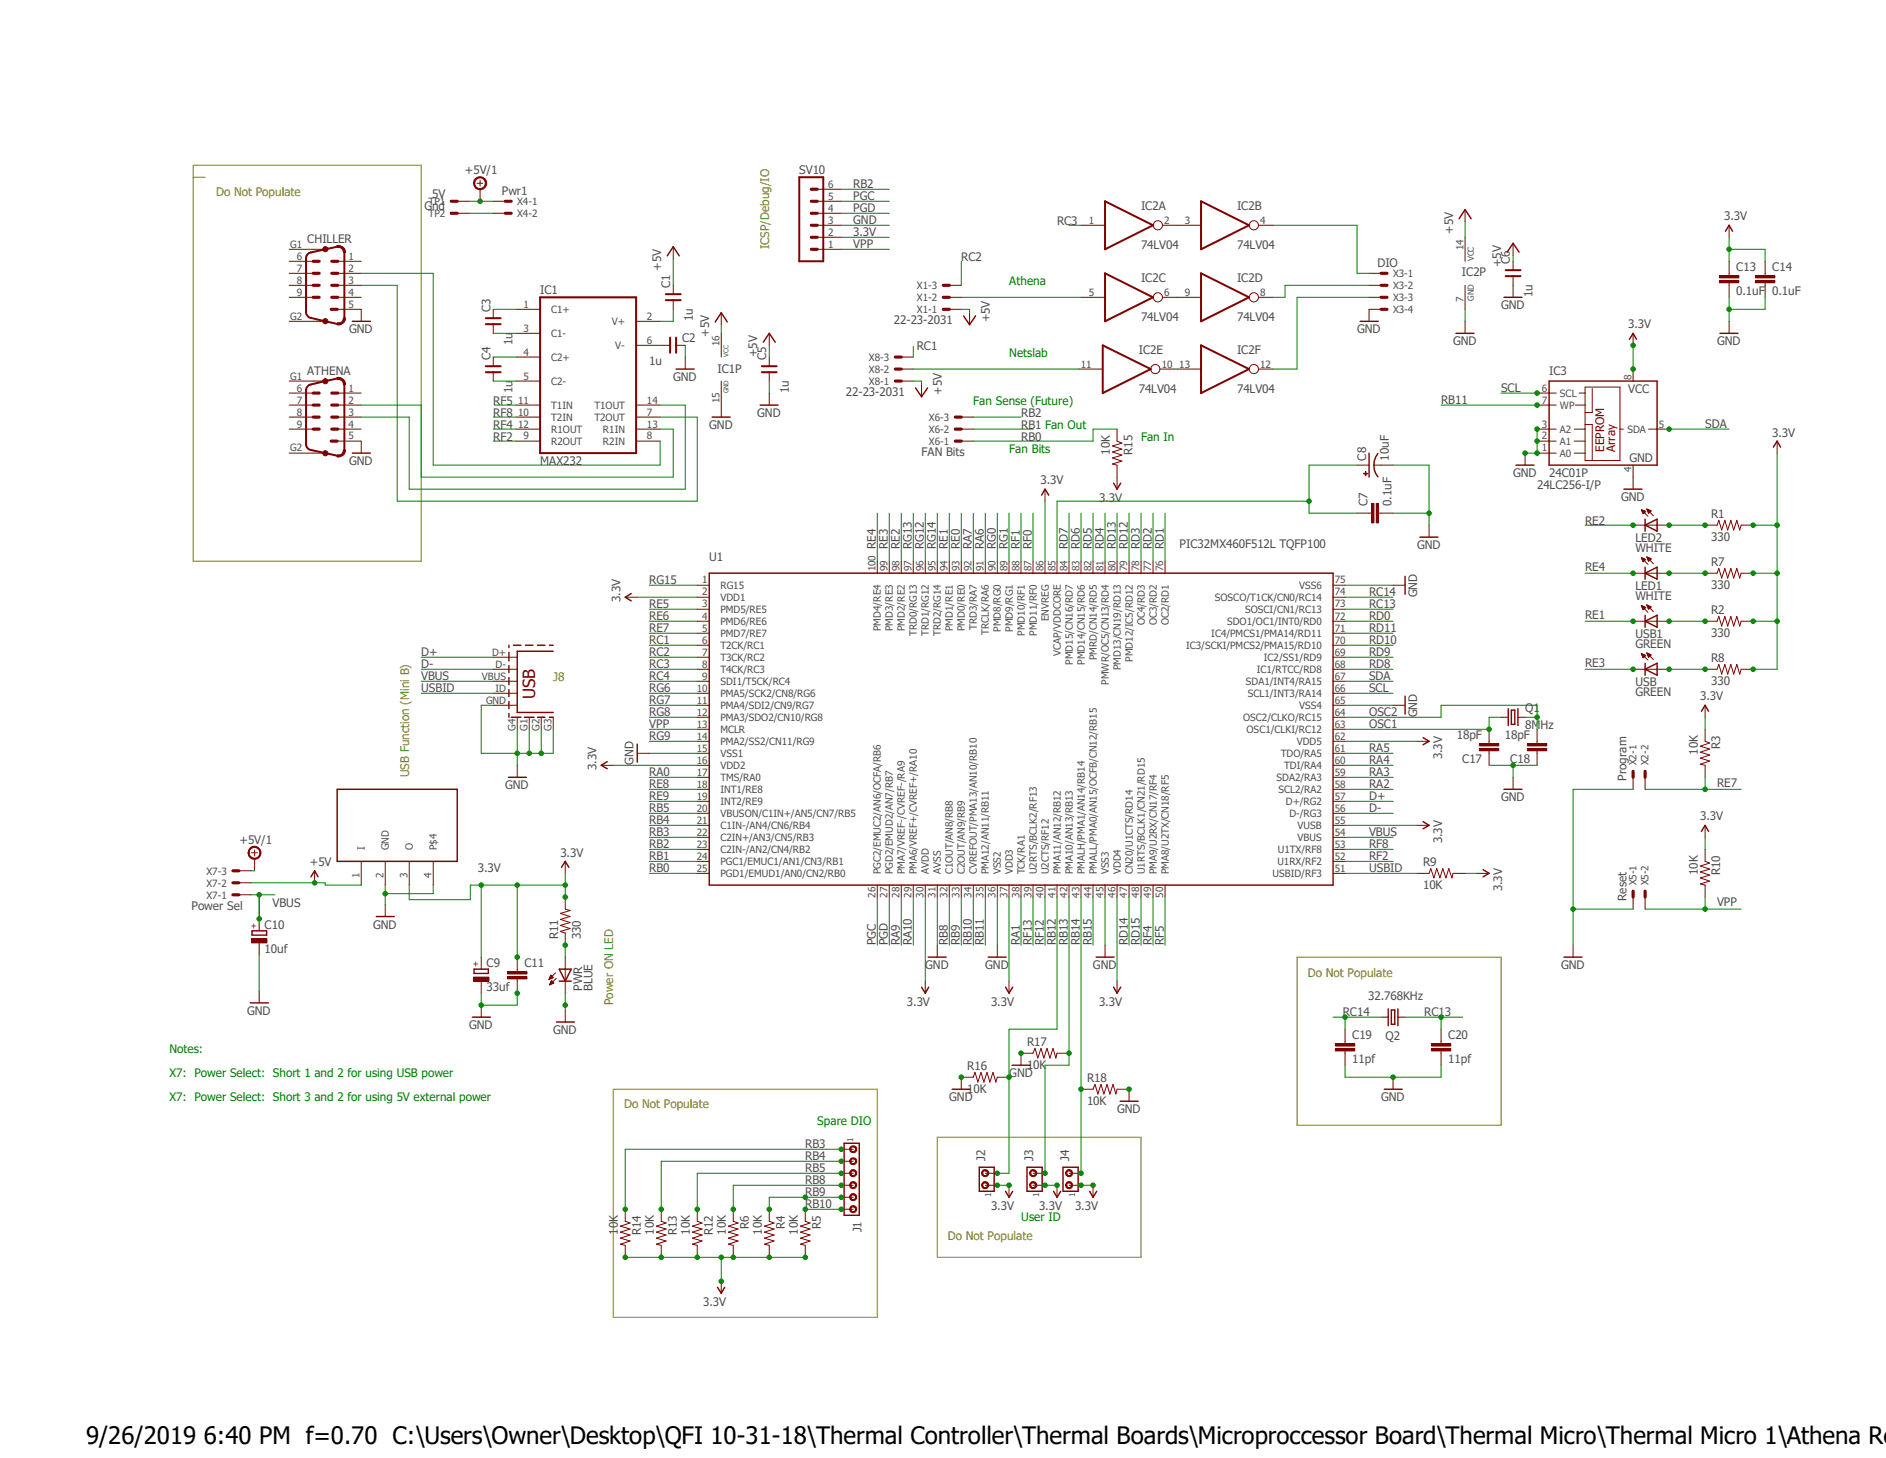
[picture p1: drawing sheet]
<svg xmlns="http://www.w3.org/2000/svg" width="279mm" height="216mm" viewBox="0 0 279 216" stroke-linecap="round" stroke-linejoin="round" font-family="sans-serif">
<defs><g id="words">
<text font-size="3.6" x="12.7" y="213.9">9/26/2019 6:40 PM f=0.70 C:\Users\Owner\Desktop\QFI 10-31-18\Thermal Controller\Thermal Boards\Microproccessor Board\Thermal Micro\Thermal Micro 1\Athena Re</text>
<text font-size="2.5" fill="#800000" x="79.3" y="103.5" transform="rotate(-90 79.3 103.5)">USB</text>
<g font-size="1.7" fill="#808000">
<text x="32" y="29.1">Do Not Populate</text>
<text x="114" y="36.9" transform="rotate(-90 114 36.9)">ICSP/Debug/IO</text>
<text x="82" y="100.9">J8</text>
<text x="60.6" y="115.1" transform="rotate(-90 60.6 115.1)">USB Function (Mini B)</text>
<text x="90.8" y="148.8" transform="rotate(-90 90.8 148.8)">Power ON LED</text>
<text x="193.8" y="144.6">Do Not Populate</text>
<text x="92.5" y="164.1">Do Not Populate</text>
<text x="140.4" y="183.7">Do Not Populate</text>
</g>
<g font-size="1.7" fill="#505050">
<text x="64" y="29.3">5V</text>
<text x="68.9" y="25.8">+5V/1</text>
<text x="74.3" y="28.8">Pwr1</text>
<text x="118.4" y="25.7">SV10</text>
<text x="126.4" y="29.6">PGC</text>
<text x="126.4" y="27.9">RB2</text>
<text x="62.9" y="31">Gnd</text>
<text x="126.4" y="33.2">GND</text>
<text x="126.4" y="35">3.3V</text>
<text x="126.4" y="31.4">PGD</text>
<text x="156.6" y="33.4">RC3</text>
<text x="169" y="31.1">IC2A</text>
<text x="183.3" y="31.1">IC2B</text>
<text x="215.3" y="34.6" transform="rotate(-90 215.3 34.6)">+5V</text>
<text x="255.4" y="32.6">3.3V</text>
<text x="45.5" y="36">CHILLER</text>
<text x="98" y="40.1" transform="rotate(-90 98 40.1)">+5V</text>
<text x="126.4" y="36.7">VPP</text>
<text x="142.4" y="38.7">RC2</text>
<text x="169" y="36.9">74LV04</text>
<text x="169" y="41.8">IC2C</text>
<text x="183.3" y="41.8">IC2D</text>
<text x="183.3" y="36.9">74LV04</text>
<text x="204" y="39.5">DIO</text>
<text x="216.6" y="40.9">IC2P</text>
<text x="222.4" y="39.6" transform="rotate(-90 222.4 39.6)">+5V</text>
<text x="223.7" y="39.1" transform="rotate(-90 223.7 39.1)">C6</text>
<text x="257.2" y="40.2">C13</text>
<text x="262.6" y="40.2">C14</text>
<text x="72.6" y="46.2" transform="rotate(-90 72.6 46.2)">C3</text>
<text x="80" y="43.6">IC1</text>
<text x="99.3" y="42.7" transform="rotate(-90 99.3 42.7)">C1</text>
<text x="102.6" y="47.6" transform="rotate(-90 102.6 47.6)">1u</text>
<text x="146.6" y="47.8" transform="rotate(-90 146.6 47.8)">+5V</text>
<text x="169" y="47.6">74LV04</text>
<text x="183.3" y="47.6">74LV04</text>
<text x="222.4" y="45.8">GND</text>
<text x="227" y="44" transform="rotate(-90 227 44)">1u</text>
<text x="257.2" y="43.7">0.1uF 0.1uF</text>
<text x="51.7" y="49.4">GND</text>
<text x="72.6" y="53.3" transform="rotate(-90 72.6 53.3)">C4</text>
<text x="75.9" y="51.1" transform="rotate(-90 75.9 51.1)">1u</text>
<text x="101" y="50.7">C2</text>
<text x="105.1" y="49.9" transform="rotate(-90 105.1 49.9)">+5V</text>
<text x="112.2" y="52.9" transform="rotate(-90 112.2 52.9)">+5V</text>
<text x="113.5" y="53.3" transform="rotate(-90 113.5 53.3)">C5</text>
<text x="132.4" y="48">22-23-2031</text>
<text x="135.8" y="51.8">RC1</text>
<text x="168.7" y="52.5">IC2E</text>
<text x="183.3" y="52.5">IC2F</text>
<text x="201" y="49.4">GND</text>
<text x="215.3" y="51.1">GND</text>
<text x="241.2" y="48.6">3.3V</text>
<text x="254.4" y="51.1">GND</text>
<text x="45.5" y="55.5">ATHENA</text>
<text x="73.1" y="60">RF5</text>
<text x="75.9" y="58.2" transform="rotate(-90 75.9 58.2)">1u</text>
<text x="96.2" y="54">1u</text>
<text x="99.7" y="56.4">GND</text>
<text x="106.3" y="55.2">IC1P</text>
<text x="116.8" y="58.2" transform="rotate(-90 116.8 58.2)">1u</text>
<text x="125.3" y="58.7">22-23-2031</text>
<text x="139.5" y="58.4" transform="rotate(-90 139.5 58.4)">+5V</text>
<text x="168.7" y="58.2">74LV04</text>
<text x="183.3" y="58.2">74LV04</text>
<text x="213.5" y="59.8">RB11</text>
<text x="222.4" y="58">SCL</text>
<text x="229.5" y="55.5">IC3</text>
<text x="241.2" y="58.2">VCC</text>
<text x="73.1" y="63.5">RF4</text>
<text x="73.1" y="65.3">RF2</text>
<text x="73.1" y="61.8">RF8</text>
<text x="105.1" y="63.5">GND</text>
<text x="112.2" y="61.8">GND</text>
<text x="151.3" y="65.3">RB0</text>
<text x="151.3" y="63.5">RB1 Fan Out</text>
<text x="151.3" y="61.8">RB2</text>
<text x="252.6" y="63.4">SDA</text>
<text x="262.6" y="64.6">3.3V</text>
<text x="51.7" y="68.9">GND</text>
<text x="80" y="68.9">MAX232</text>
<text x="136.5" y="67.5">FAN Bits</text>
<text x="154.1" y="71.7">3.3V</text>
<text x="164.4" y="67.3" transform="rotate(-90 164.4 67.3)">10K</text>
<text x="167.8" y="67.4" transform="rotate(-90 167.8 67.4)">R15</text>
<text x="202.4" y="68.2" transform="rotate(-90 202.4 68.2)">C8</text>
<text x="205.7" y="68.2" transform="rotate(-90 205.7 68.2)">10uF</text>
<text x="224.2" y="70.7">GND</text>
<text x="229.5" y="70.7">24C01P</text>
<text x="241.4" y="68.4">GND</text>
<text x="162.8" y="74.4">3.3V</text>
<text x="202.6" y="74.9" transform="rotate(-90 202.6 74.9)">C7</text>
<text x="206.1" y="74.9" transform="rotate(-90 206.1 74.9)">0.1uF</text>
<text x="227.7" y="72.4">24LC256-I/P</text>
<text x="234.8" y="77.8">RE2</text>
<text x="240.2" y="74.2">GND</text>
<text x="253.5" y="76.7">R1</text>
<text x="105.1" y="83.1">U1</text>
<text x="129.8" y="81.3" transform="rotate(-90 129.8 81.3)">RE4</text>
<text x="131.5" y="81.3" transform="rotate(-90 131.5 81.3)">RE3</text>
<text x="133.3" y="81.3" transform="rotate(-90 133.3 81.3)">RE2</text>
<text x="135.1" y="81.3" transform="rotate(-90 135.1 81.3)">RG13</text>
<text x="136.9" y="81.3" transform="rotate(-90 136.9 81.3)">RG12</text>
<text x="138.6" y="81.3" transform="rotate(-90 138.6 81.3)">RG14</text>
<text x="140.4" y="81.3" transform="rotate(-90 140.4 81.3)">RE1</text>
<text x="142.2" y="81.3" transform="rotate(-90 142.2 81.3)">RE0</text>
<text x="144" y="81.3" transform="rotate(-90 144 81.3)">RA7</text>
<text x="145.8" y="81.3" transform="rotate(-90 145.8 81.3)">RA6</text>
<text x="147.5" y="81.3" transform="rotate(-90 147.5 81.3)">RG0</text>
<text x="149.3" y="81.3" transform="rotate(-90 149.3 81.3)">RG1</text>
<text x="151.1" y="81.3" transform="rotate(-90 151.1 81.3)">RF1</text>
<text x="152.9" y="81.3" transform="rotate(-90 152.9 81.3)">RF0</text>
<text x="158.2" y="81.3" transform="rotate(-90 158.2 81.3)">RD7</text>
<text x="160" y="81.3" transform="rotate(-90 160 81.3)">RD6</text>
<text x="161.8" y="81.3" transform="rotate(-90 161.8 81.3)">RD5</text>
<text x="163.5" y="81.3" transform="rotate(-90 163.5 81.3)">RD4</text>
<text x="165.3" y="81.3" transform="rotate(-90 165.3 81.3)">RD13</text>
<text x="167.1" y="81.3" transform="rotate(-90 167.1 81.3)">RD12</text>
<text x="168.9" y="81.3" transform="rotate(-90 168.9 81.3)">RD3</text>
<text x="170.6" y="81.3" transform="rotate(-90 170.6 81.3)">RD2</text>
<text x="172.4" y="81.3" transform="rotate(-90 172.4 81.3)">RD1</text>
<text x="174.8" y="81.2">PIC32MX460F512L TQFP100</text>
<text x="209.9" y="81.3">GND</text>
<text x="242.3" y="81.8">WHITE</text>
<text x="242.3" y="80.3">LED2</text>
<text x="253.5" y="80.1">330</text>
<text x="253.5" y="83.8">R7</text>
<text x="91.9" y="89.2" transform="rotate(-90 91.9 89.2)">3.3V</text>
<text x="96.2" y="86.5">RG15</text>
<text x="202.8" y="88.3">RC14</text>
<text x="209.9" y="88.4" transform="rotate(-90 209.9 88.4)">GND</text>
<text x="234.8" y="84.5">RE4</text>
<text x="242.3" y="88.9">WHITE</text>
<text x="242.3" y="87.4">LED1</text>
<text x="253.5" y="87.2">330</text>
<text x="96.2" y="90">RE5</text>
<text x="96.2" y="91.8">RE6</text>
<text x="96.2" y="93.6">RE7</text>
<text x="96.2" y="95.4">RC1</text>
<text x="202.8" y="95.4">RD10</text>
<text x="202.8" y="93.6">RD11</text>
<text x="202.8" y="91.8">RD0</text>
<text x="202.8" y="90">RC13</text>
<text x="234.8" y="91.7">RE1</text>
<text x="242.3" y="96">GREEN</text>
<text x="242.3" y="94.5">USB1</text>
<text x="253.5" y="94.3">330</text>
<text x="253.5" y="90.9">R2</text>
<text x="62.4" y="100.7">VBUS</text>
<text x="62.4" y="97.2">D+</text>
<text x="62.4" y="98.9">D-</text>
<text x="96.2" y="97.2">RC2</text>
<text x="96.2" y="98.9">RC3</text>
<text x="96.2" y="100.7">RC4</text>
<text x="202.8" y="98.9">RD8</text>
<text x="202.8" y="97.2">RD9</text>
<text x="202.8" y="100.7">SDA</text>
<text x="234.8" y="98.8">RE3</text>
<text x="242.3" y="101.6">USB</text>
<text x="253.5" y="101.4">330</text>
<text x="253.5" y="98">R8</text>
<text x="62.4" y="102.5">USBID</text>
<text x="96.2" y="107.8">VPP</text>
<text x="96.2" y="104.3">RG7</text>
<text x="96.2" y="102.5">RG6</text>
<text x="96.2" y="106">RG8</text>
<text x="202.8" y="106">OSC2</text>
<text x="202.8" y="107.8">OSC1</text>
<text x="202.8" y="102.5">SCL</text>
<text x="209.9" y="106.2" transform="rotate(-90 209.9 106.2)">GND</text>
<text x="225.9" y="108">8MHz</text>
<text x="225.9" y="105.5">Q1</text>
<text x="242.3" y="103.1">GREEN</text>
<text x="251.9" y="103.7">3.3V</text>
<text x="93.9" y="113.2" transform="rotate(-90 93.9 113.2)">GND</text>
<text x="96.2" y="109.6">RG9</text>
<text x="202.8" y="113.2">RA4</text>
<text x="202.8" y="111.4">RA5</text>
<text x="213.7" y="112.4" transform="rotate(-90 213.7 112.4)">3.3V</text>
<text x="215.8" y="109.5">18pF</text>
<text x="216.6" y="113">C17</text>
<text x="222.9" y="109.5">18pF</text>
<text x="223.7" y="113">C18</text>
<text x="251.5" y="111.8" transform="rotate(-90 251.5 111.8)">10K</text>
<text x="254.8" y="110.9" transform="rotate(-90 254.8 110.9)">R3</text>
<text x="74.8" y="116.9">GND</text>
<text x="88.3" y="114" transform="rotate(-90 88.3 114)">3.3V</text>
<text x="96.2" y="118.4">RE9</text>
<text x="96.2" y="116.7">RE8</text>
<text x="96.2" y="114.9">RA0</text>
<text x="202.8" y="118.4">D+</text>
<text x="202.8" y="116.7">RA2</text>
<text x="202.8" y="114.9">RA3</text>
<text x="222.4" y="118.7">GND</text>
<text x="241" y="115.6" transform="rotate(-90 241 115.6)">Program</text>
<text x="254.4" y="116.5">RE7</text>
<text x="35.5" y="125">+5V/1</text>
<text x="96.2" y="120.2">RB5</text>
<text x="96.2" y="122">RB4</text>
<text x="96.2" y="123.8">RB3</text>
<text x="96.2" y="125.6">RB2</text>
<text x="202.8" y="123.8">VBUS</text>
<text x="202.8" y="120.2">D-</text>
<text x="202.8" y="125.6">RF8</text>
<text x="213.7" y="124.9" transform="rotate(-90 213.7 124.9)">3.3V</text>
<text x="251.9" y="121.5">3.3V</text>
<text x="45.9" y="128.2">+5V</text>
<text x="70.8" y="129.1">3.3V</text>
<text x="83" y="126.8">3.3V</text>
<text x="96.2" y="129.1">RB0</text>
<text x="96.2" y="127.3">RB1</text>
<text x="202.8" y="129.1">USBID</text>
<text x="202.8" y="127.3">RF2</text>
<text x="210.8" y="131.6">10K</text>
<text x="210.8" y="128.3">R9</text>
<text x="222.5" y="132" transform="rotate(-90 222.5 132)">3.3V</text>
<text x="251.5" y="129.5" transform="rotate(-90 251.5 129.5)">10K</text>
<text x="254.8" y="129.6" transform="rotate(-90 254.8 129.6)">R10</text>
<text x="28.4" y="134.7">Power Sel</text>
<text x="39.2" y="137.5">C10</text>
<text x="40.4" y="134.3">VBUS</text>
<text x="55.3" y="137.5">GND</text>
<text x="241" y="133.4" transform="rotate(-90 241 133.4)">Reset</text>
<text x="254.4" y="134.1">VPP</text>
<text x="39.2" y="141.1">10uf</text>
<text x="72.1" y="143.2">C9</text>
<text x="77.7" y="143.3">C11</text>
<text x="82.7" y="139.1" transform="rotate(-90 82.7 139.1)">R11</text>
<text x="86.1" y="139.1" transform="rotate(-90 86.1 139.1)">330</text>
<text x="129.8" y="140" transform="rotate(-90 129.8 140)">PGC</text>
<text x="131.5" y="140" transform="rotate(-90 131.5 140)">PGD</text>
<text x="133.3" y="140" transform="rotate(-90 133.3 140)">RA9</text>
<text x="135.1" y="140" transform="rotate(-90 135.1 140)">RA10</text>
<text x="137.1" y="143.5">GND</text>
<text x="140.4" y="140" transform="rotate(-90 140.4 140)">RB8</text>
<text x="142.2" y="140" transform="rotate(-90 142.2 140)">RB9</text>
<text x="144" y="140" transform="rotate(-90 144 140)">RB10</text>
<text x="145.8" y="140" transform="rotate(-90 145.8 140)">RB11</text>
<text x="146" y="143.5">GND</text>
<text x="151.1" y="140" transform="rotate(-90 151.1 140)">RA1</text>
<text x="152.9" y="140" transform="rotate(-90 152.9 140)">RF13</text>
<text x="154.6" y="140" transform="rotate(-90 154.6 140)">RF12</text>
<text x="156.4" y="140" transform="rotate(-90 156.4 140)">RB12</text>
<text x="158.2" y="140" transform="rotate(-90 158.2 140)">RB13</text>
<text x="160" y="140" transform="rotate(-90 160 140)">RB14</text>
<text x="161.8" y="140" transform="rotate(-90 161.8 140)">RB15</text>
<text x="161.9" y="143.5">GND</text>
<text x="167.1" y="140" transform="rotate(-90 167.1 140)">RD14</text>
<text x="168.9" y="140" transform="rotate(-90 168.9 140)">RD15</text>
<text x="170.6" y="140" transform="rotate(-90 170.6 140)">RF4</text>
<text x="172.4" y="140" transform="rotate(-90 172.4 140)">RF5</text>
<text x="231.3" y="143.5">GND</text>
<text x="72.1" y="146.7">33uf</text>
<text x="86.2" y="146.7" transform="rotate(-90 86.2 146.7)">PWR</text>
<text x="87.8" y="146.7" transform="rotate(-90 87.8 146.7)">BLUE</text>
<text x="134.4" y="149">3.3V</text>
<text x="146.8" y="149">3.3V</text>
<text x="162.8" y="149">3.3V</text>
<text x="202.7" y="148.1">32.768KHz</text>
<text x="36.6" y="150.3">GND</text>
<text x="69.5" y="152.4">GND</text>
<text x="82" y="153.1">GND</text>
<text x="152.1" y="154.9">R17</text>
<text x="198.9" y="150.5">RC14</text>
<text x="200.3" y="153.9">C19</text>
<text x="205.3" y="154">Q2</text>
<text x="211" y="150.5">RC13</text>
<text x="214.5" y="153.9">C20</text>
<text x="143.3" y="161.8">10K</text>
<text x="143.3" y="158.5">R16</text>
<text x="149.5" y="159.5">GND</text>
<text x="152.1" y="158.3">10K</text>
<text x="161" y="160.2">R18</text>
<text x="200.3" y="157.5">11pf</text>
<text x="214.5" y="157.5">11pf</text>
<text x="140.6" y="163.1">GND</text>
<text x="161" y="163.6">10K</text>
<text x="165.5" y="164.8">GND</text>
<text x="204.6" y="163.1">GND</text>
<text x="119.3" y="173.6">RB5</text>
<text x="119.3" y="171.8">RB4</text>
<text x="119.3" y="170">RB3</text>
<text x="146" y="172" transform="rotate(-90 146 172)">J2</text>
<text x="153" y="172" transform="rotate(-90 153 172)">J3</text>
<text x="158.4" y="172" transform="rotate(-90 158.4 172)">J4</text>
<text x="119.3" y="175.3">RB8</text>
<text x="119.3" y="177.1">RB9</text>
<text x="119.3" y="178.9">RB10</text>
<text x="146.8" y="179.2">3.3V</text>
<text x="153.9" y="179.2">3.3V</text>
<text x="159.3" y="179.2">3.3V</text>
<text x="91.5" y="182.8" transform="rotate(-90 91.5 182.8)">10K</text>
<text x="94.9" y="182.9" transform="rotate(-90 94.9 182.9)">R14</text>
<text x="96.9" y="182.8" transform="rotate(-90 96.9 182.8)">10K</text>
<text x="100.2" y="182.9" transform="rotate(-90 100.2 182.9)">R13</text>
<text x="102.2" y="182.8" transform="rotate(-90 102.2 182.8)">10K</text>
<text x="105.6" y="182.9" transform="rotate(-90 105.6 182.9)">R12</text>
<text x="107.5" y="182.8" transform="rotate(-90 107.5 182.8)">10K</text>
<text x="110.9" y="181.9" transform="rotate(-90 110.9 181.9)">R6</text>
<text x="112.9" y="182.8" transform="rotate(-90 112.9 182.8)">10K</text>
<text x="116.2" y="181.9" transform="rotate(-90 116.2 181.9)">R4</text>
<text x="118.2" y="182.8" transform="rotate(-90 118.2 182.8)">10K</text>
<text x="121.6" y="181.9" transform="rotate(-90 121.6 181.9)">R5</text>
<text x="127.6" y="182.5" transform="rotate(-90 127.6 182.5)">J1</text>
<text x="104.2" y="193.5">3.3V</text>
</g>
<g font-size="1.7" fill="#008000">
<text x="149.5" y="42.2">Athena</text>
<text x="149.5" y="52.9">Netslab</text>
<text x="144.2" y="60">Fan Sense (Future)</text>
<text x="169" y="65.3">Fan In</text>
<text x="149.5" y="67.1">Fan Bits</text>
<text x="25.1" y="156">Notes:</text>
<text x="25.1" y="159.5">X7: Power Select: Short 1 and 2 for using USB power</text>
<text x="25.1" y="163.1">X7: Power Select: Short 3 and 2 for using 5V external power</text>
<text x="121.1" y="166.6">Spare DIO</text>
<text x="151.3" y="180.8">User ID</text>
</g>
<g font-size="1.7" fill="#800000">
<text x="237.7" y="66.9" transform="rotate(-90 237.7 66.9)">EEPROM</text>
<text x="239.3" y="66.9" transform="rotate(-90 239.3 66.9)">Array</text>
</g>
<g font-size="1.5" fill="#505050">
<text x="122.7" y="29.5">5</text>
<text x="122.7" y="27.8">6</text>
<text x="63.5" y="30.3">TP1</text>
<text x="63.5" y="32.1">TP2</text>
<text x="76.6" y="30.3">X4-1</text>
<text x="76.6" y="32.1">X4-2</text>
<text x="122.7" y="34.9">2</text>
<text x="122.7" y="33.1">3</text>
<text x="122.7" y="31.3">4</text>
<text x="161.3" y="33.1">1</text>
<text x="172.5" y="33.1">2</text>
<text x="175.5" y="33.1">3</text>
<text x="186.7" y="33.1">4</text>
<text x="43" y="36.7">G1</text>
<text x="44" y="38.4">6</text>
<text x="44" y="40.2">7</text>
<text x="44" y="42">8</text>
<text x="51.6" y="38.4">1</text>
<text x="51.6" y="40.2">2</text>
<text x="51.6" y="42">3</text>
<text x="122.7" y="36.7">1</text>
<text x="206.4" y="41">X3-1</text>
<text x="216.8" y="37" transform="rotate(-90 216.8 37)">14</text>
<text x="43" y="47.3">G2</text>
<text x="44" y="43.8">9</text>
<text x="51.6" y="43.8">4</text>
<text x="51.6" y="45.6">5</text>
<text x="77.6" y="45.6">1</text>
<text x="81.7" y="46.3">C1+</text>
<text x="95.8" y="47.3">2</text>
<text x="135.8" y="46.3">X1-1</text>
<text x="135.8" y="44.5">X1-2</text>
<text x="135.8" y="42.8">X1-3</text>
<text x="161.3" y="43.8">5</text>
<text x="172.5" y="43.8">6</text>
<text x="175.5" y="43.8">9</text>
<text x="186.7" y="43.8">8</text>
<text x="206.4" y="42.8">X3-2</text>
<text x="206.4" y="44.5">X3-3</text>
<text x="206.4" y="46.3">X3-4</text>
<text x="216.8" y="44.7" transform="rotate(-90 216.8 44.7)">7</text>
<text x="77.6" y="49.1">3</text>
<text x="77.6" y="52.7">4</text>
<text x="81.7" y="49.9">C1-</text>
<text x="81.7" y="53.4">C2+</text>
<text x="90.6" y="48.1">V+</text>
<text x="91.1" y="51.6">V-</text>
<text x="95.8" y="50.9">6</text>
<text x="106.6" y="51.3" transform="rotate(-90 106.6 51.3)">16</text>
<text x="128.7" y="53.4">X8-3</text>
<text x="43" y="56.2">G1</text>
<text x="44" y="58">6</text>
<text x="44" y="59.8">7</text>
<text x="51.6" y="58">1</text>
<text x="51.6" y="59.8">2</text>
<text x="76.8" y="59.8">11</text>
<text x="77.6" y="56.2">5</text>
<text x="81.7" y="57">C2-</text>
<text x="95.8" y="59.8">14</text>
<text x="106.6" y="59.7" transform="rotate(-90 106.6 59.7)">15</text>
<text x="128.7" y="57">X8-1</text>
<text x="128.7" y="55.2">X8-2</text>
<text x="160.1" y="54.4">11</text>
<text x="172.1" y="54.4">10</text>
<text x="174.7" y="54.4">13</text>
<text x="186.7" y="54.4">12</text>
<text x="228.4" y="58">6</text>
<text x="228.4" y="59.8">7</text>
<text x="231.1" y="58.8">SCL</text>
<text x="241.7" y="56.2" transform="rotate(-90 241.7 56.2)">8</text>
<text x="44" y="61.6">8</text>
<text x="44" y="63.3">9</text>
<text x="51.6" y="61.6">3</text>
<text x="51.6" y="63.3">4</text>
<text x="51.6" y="65.1">5</text>
<text x="76.8" y="61.6">10</text>
<text x="76.8" y="63.3">12</text>
<text x="77.6" y="65.1">9</text>
<text x="81.7" y="60.5">T1IN</text>
<text x="81.7" y="62.3">T2IN</text>
<text x="81.7" y="64.1">R1OUT</text>
<text x="81.7" y="65.9">R2OUT</text>
<text x="88.1" y="60.5">T1OUT</text>
<text x="88.1" y="62.3">T2OUT</text>
<text x="89.3" y="64.1">R1IN</text>
<text x="89.3" y="65.9">R2IN</text>
<text x="95.8" y="63.3">13</text>
<text x="95.8" y="65.1">8</text>
<text x="95.8" y="61.6">7</text>
<text x="137.6" y="65.9">X6-1</text>
<text x="137.6" y="64.1">X6-2</text>
<text x="137.6" y="62.3">X6-3</text>
<text x="228.4" y="65.1">2</text>
<text x="228.4" y="63.3">3</text>
<text x="231.1" y="65.9">A1</text>
<text x="231.1" y="64.1">A2</text>
<text x="231.1" y="60.5">WP</text>
<text x="241.1" y="64.1">SDA</text>
<text x="245.7" y="63.3">5</text>
<text x="43" y="66.8">G2</text>
<text x="228.4" y="66.8">1</text>
<text x="231.1" y="67.6">A0</text>
<text x="241.7" y="69.9" transform="rotate(-90 241.7 69.9)">4</text>
<text x="104" y="86.4">1</text>
<text x="104" y="88.2">2</text>
<text x="104" y="90">3</text>
<text x="106.7" y="89">VDD1</text>
<text x="106.7" y="87.2">RG15</text>
<text x="129.7" y="84.6" transform="rotate(-90 129.7 84.6)">100</text>
<text x="131.5" y="84.6" transform="rotate(-90 131.5 84.6)">99</text>
<text x="133.3" y="84.6" transform="rotate(-90 133.3 84.6)">98</text>
<text x="135" y="84.6" transform="rotate(-90 135 84.6)">97</text>
<text x="136.8" y="84.6" transform="rotate(-90 136.8 84.6)">96</text>
<text x="138.6" y="84.6" transform="rotate(-90 138.6 84.6)">95</text>
<text x="140.4" y="84.6" transform="rotate(-90 140.4 84.6)">94</text>
<text x="142.2" y="84.6" transform="rotate(-90 142.2 84.6)">93</text>
<text x="143.9" y="84.6" transform="rotate(-90 143.9 84.6)">92</text>
<text x="145.7" y="84.6" transform="rotate(-90 145.7 84.6)">91</text>
<text x="147.5" y="84.6" transform="rotate(-90 147.5 84.6)">90</text>
<text x="149.3" y="84.6" transform="rotate(-90 149.3 84.6)">89</text>
<text x="151" y="84.6" transform="rotate(-90 151 84.6)">88</text>
<text x="152.8" y="84.6" transform="rotate(-90 152.8 84.6)">87</text>
<text x="154.6" y="84.6" transform="rotate(-90 154.6 84.6)">86</text>
<text x="156.4" y="84.6" transform="rotate(-90 156.4 84.6)">85</text>
<text x="158.2" y="84.6" transform="rotate(-90 158.2 84.6)">84</text>
<text x="159.9" y="84.6" transform="rotate(-90 159.9 84.6)">83</text>
<text x="161.7" y="84.6" transform="rotate(-90 161.7 84.6)">82</text>
<text x="163.5" y="84.6" transform="rotate(-90 163.5 84.6)">81</text>
<text x="165.3" y="84.6" transform="rotate(-90 165.3 84.6)">80</text>
<text x="167" y="84.6" transform="rotate(-90 167 84.6)">79</text>
<text x="168.8" y="84.6" transform="rotate(-90 168.8 84.6)">78</text>
<text x="170.6" y="84.6" transform="rotate(-90 170.6 84.6)">77</text>
<text x="172.3" y="84.6" transform="rotate(-90 172.3 84.6)">76</text>
<text x="180" y="88.9">SOSCO/T1CK/CN0/RC14</text>
<text x="192.4" y="87.2">VSS6</text>
<text x="197.7" y="90">73</text>
<text x="197.7" y="88.2">74</text>
<text x="197.7" y="86.4">75</text>
<text x="104" y="91.7">4</text>
<text x="104" y="93.5">5</text>
<text x="104" y="95.3">6</text>
<text x="106.7" y="90.8">PMD5/RE5</text>
<text x="106.7" y="92.5">PMD6/RE6</text>
<text x="106.7" y="94.3">PMD7/RE7</text>
<text x="130.5" y="93.4" transform="rotate(-90 130.5 93.4)">PMD4/RE4</text>
<text x="132.2" y="93.4" transform="rotate(-90 132.2 93.4)">PMD3/RE3</text>
<text x="134" y="93.4" transform="rotate(-90 134 93.4)">PMD2/RE2</text>
<text x="135.8" y="94.2" transform="rotate(-90 135.8 94.2)">TRD0/RG13</text>
<text x="137.6" y="94.2" transform="rotate(-90 137.6 94.2)">TRD1/RG12</text>
<text x="139.4" y="94.2" transform="rotate(-90 139.4 94.2)">TRD2/RG14</text>
<text x="141.1" y="93.4" transform="rotate(-90 141.1 93.4)">PMD1/RE1</text>
<text x="142.9" y="93.4" transform="rotate(-90 142.9 93.4)">PMD0/RE0</text>
<text x="144.7" y="93.3" transform="rotate(-90 144.7 93.3)">TRD3/RA7</text>
<text x="146.5" y="94" transform="rotate(-90 146.5 94)">TRCLK/RA6</text>
<text x="148.3" y="93.6" transform="rotate(-90 148.3 93.6)">PMD8/RG0</text>
<text x="150" y="93.6" transform="rotate(-90 150 93.6)">PMD9/RG1</text>
<text x="151.8" y="94.1" transform="rotate(-90 151.8 94.1)">PMD10/RF1</text>
<text x="153.6" y="94.1" transform="rotate(-90 153.6 94.1)">PMD11/RF0</text>
<text x="155.4" y="92" transform="rotate(-90 155.4 92)">ENVREG</text>
<text x="169.6" y="92.6" transform="rotate(-90 169.6 92.6)">OC4/RD3</text>
<text x="171.4" y="92.6" transform="rotate(-90 171.4 92.6)">OC3/RD2</text>
<text x="173.1" y="92.6" transform="rotate(-90 173.1 92.6)">OC2/RD1</text>
<text x="179.5" y="94.3">IC4/PMCS1/PMA14/RD11</text>
<text x="181.8" y="92.5">SDO1/OC1/INT0/RD0</text>
<text x="184.4" y="90.7">SOSCI/CN1/RC13</text>
<text x="197.7" y="95.3">70</text>
<text x="197.7" y="93.5">71</text>
<text x="197.7" y="91.7">72</text>
<text x="71.4" y="100.6">VBUS</text>
<text x="72.9" y="97.1">D+</text>
<text x="73.4" y="98.8">D-</text>
<text x="104" y="97.1">7</text>
<text x="104" y="98.8">8</text>
<text x="104" y="100.6">9</text>
<text x="106.7" y="96.1">T2CK/RC1</text>
<text x="106.7" y="97.9">T3CK/RC2</text>
<text x="106.7" y="99.7">T4CK/RC3</text>
<text x="106.7" y="101.4">SDI1/T5CK/RC4</text>
<text x="157.1" y="97.2" transform="rotate(-90 157.1 97.2)">VCAP/VDDCORE</text>
<text x="158.9" y="98.4" transform="rotate(-90 158.9 98.4)">PMD15/CN16/RD7</text>
<text x="160.7" y="98.4" transform="rotate(-90 160.7 98.4)">PMD14/CN15/RD6</text>
<text x="162.5" y="97.7" transform="rotate(-90 162.5 97.7)">PMRD/CN14/RD5</text>
<text x="164.3" y="101.4" transform="rotate(-90 164.3 101.4)">PMWR/OC5/CN13/RD4</text>
<text x="166" y="99.2" transform="rotate(-90 166 99.2)">PMD13/CN19/RD13</text>
<text x="167.8" y="98" transform="rotate(-90 167.8 98)">PMD12/IC5/RD12</text>
<text x="175.7" y="96.1">IC3/SCKI/PMCS2/PMA15/RD10</text>
<text x="184.6" y="101.4">SDA1/INT4/RA15</text>
<text x="186.2" y="99.6">IC1/RTCC/RD8</text>
<text x="187.2" y="97.8">IC2/SS1/RD9</text>
<text x="197.7" y="100.6">67</text>
<text x="197.7" y="98.8">68</text>
<text x="197.7" y="97.1">69</text>
<text x="72" y="104.2">GND</text>
<text x="73.4" y="102.4">ID</text>
<text x="103.2" y="102.4">10</text>
<text x="103.2" y="104.2">11</text>
<text x="103.2" y="106">12</text>
<text x="103.2" y="107.7">13</text>
<text x="106.7" y="103.2">PMA5/SCK2/CN8/RG6</text>
<text x="106.7" y="104.9">PMA4/SDI2/CN9/RG7</text>
<text x="106.7" y="106.7">PMA3/SDO2/CN10/RG8</text>
<text x="184.1" y="106.7">OSC2/CLKO/RC15</text>
<text x="184.9" y="103.2">SCL1/INT3/RA14</text>
<text x="192.4" y="104.9">VSS4</text>
<text x="197.7" y="107.7">63</text>
<text x="197.7" y="106">64</text>
<text x="197.7" y="104.2">65</text>
<text x="197.7" y="102.4">66</text>
<text x="76.4" y="108.2" transform="rotate(-90 76.4 108.2)">G4</text>
<text x="78.1" y="108.2" transform="rotate(-90 78.1 108.2)">G1</text>
<text x="79.9" y="108.2" transform="rotate(-90 79.9 108.2)">G2</text>
<text x="81.7" y="108.2" transform="rotate(-90 81.7 108.2)">G3</text>
<text x="103.2" y="109.5">14</text>
<text x="103.2" y="111.3">15</text>
<text x="103.2" y="113.1">16</text>
<text x="106.7" y="112.1">VSS1</text>
<text x="106.7" y="113.8">VDD2</text>
<text x="106.7" y="108.5">MCLR</text>
<text x="106.7" y="110.3">PMA2/SS2/CN11/RG9</text>
<text x="184.7" y="108.5">OSC1/CLKI/RC12</text>
<text x="189.7" y="112.1">TDO/RA5</text>
<text x="190.2" y="113.8">TDI/RA4</text>
<text x="192.1" y="110.3">VDD5</text>
<text x="197.7" y="113.1">60</text>
<text x="197.7" y="111.3">61</text>
<text x="197.7" y="109.5">62</text>
<text x="242.4" y="113.3" transform="rotate(-90 242.4 113.3)">X2-1</text>
<text x="244.2" y="113.3" transform="rotate(-90 244.2 113.3)">X2-2</text>
<text x="103.2" y="114.9">17</text>
<text x="103.2" y="116.6">18</text>
<text x="103.2" y="118.4">19</text>
<text x="106.7" y="115.6">TMS/RA0</text>
<text x="106.7" y="117.4">INT1/RE8</text>
<text x="106.7" y="119.2">INT2/RE9</text>
<text x="189.1" y="115.6">SDA2/RA3</text>
<text x="189.4" y="117.4">SCL2/RA2</text>
<text x="190.5" y="119.2">D+/RG2</text>
<text x="197.7" y="118.4">57</text>
<text x="197.7" y="116.6">58</text>
<text x="197.7" y="114.9">59</text>
<text x="54.1" y="125.9" transform="rotate(-90 54.1 125.9)">I</text>
<text x="57.6" y="125.9" transform="rotate(-90 57.6 125.9)">GND</text>
<text x="61.2" y="125.9" transform="rotate(-90 61.2 125.9)">O</text>
<text x="64.7" y="125.9" transform="rotate(-90 64.7 125.9)">P$4</text>
<text x="103.2" y="120.2">20</text>
<text x="103.2" y="122">21</text>
<text x="103.2" y="123.7">22</text>
<text x="103.2" y="125.5">23</text>
<text x="106.7" y="120.9">VBUSON/C1IN+/AN5/CN7/RB5</text>
<text x="106.7" y="122.7">C1IN-/AN4/CN6/RB4</text>
<text x="106.7" y="124.5">C2IN+/AN3/CN5/RB3</text>
<text x="191" y="120.9">D-/RG3</text>
<text x="192.2" y="124.5">VBUS</text>
<text x="192.2" y="122.7">VUSB</text>
<text x="197.7" y="125.5">53</text>
<text x="197.7" y="123.7">54</text>
<text x="197.7" y="122">55</text>
<text x="197.7" y="120.2">56</text>
<text x="30.6" y="131.3">X7-2</text>
<text x="30.6" y="129.5">X7-3</text>
<text x="53.3" y="130" transform="rotate(-90 53.3 130)">1</text>
<text x="56.8" y="130" transform="rotate(-90 56.8 130)">2</text>
<text x="60.4" y="130" transform="rotate(-90 60.4 130)">3</text>
<text x="63.9" y="130" transform="rotate(-90 63.9 130)">4</text>
<text x="103.2" y="127.3">24</text>
<text x="103.2" y="129.1">25</text>
<text x="106.7" y="126.3">C2IN-/AN2/CN4/RB2</text>
<text x="106.7" y="128.1">PGC1/EMUC1/AN1/CN3/RB1</text>
<text x="106.7" y="129.8">PGD1/EMUD1/AN0/CN2/RB0</text>
<text x="130.5" y="129.5" transform="rotate(-90 130.5 129.5)">PGC2/EMUC2/AN6/OCFA/RB6</text>
<text x="132.2" y="129.5" transform="rotate(-90 132.2 129.5)">PGD2/EMUD2/AN7/RB7</text>
<text x="134" y="129.5" transform="rotate(-90 134 129.5)">PMA7/VREF-/CVREF-/RA9</text>
<text x="135.8" y="129.5" transform="rotate(-90 135.8 129.5)">PMA6/VREF+/CVREF+/RA10</text>
<text x="137.6" y="129.5" transform="rotate(-90 137.6 129.5)">AVDD</text>
<text x="139.4" y="129.5" transform="rotate(-90 139.4 129.5)">AVSS</text>
<text x="141.1" y="129.5" transform="rotate(-90 141.1 129.5)">C1OUT/AN8/RB8</text>
<text x="142.9" y="129.5" transform="rotate(-90 142.9 129.5)">C2OUT/AN9/RB9</text>
<text x="144.7" y="129.5" transform="rotate(-90 144.7 129.5)">CVREFOUT/PMA13/AN10/RB10</text>
<text x="146.5" y="129.5" transform="rotate(-90 146.5 129.5)">PMA12/AN11/RB11</text>
<text x="148.3" y="129.5" transform="rotate(-90 148.3 129.5)">VSS2</text>
<text x="150" y="129.5" transform="rotate(-90 150 129.5)">VDD3</text>
<text x="151.8" y="129.5" transform="rotate(-90 151.8 129.5)">TCK/RA1</text>
<text x="153.6" y="129.5" transform="rotate(-90 153.6 129.5)">U2RTS/BCLK2/RF13</text>
<text x="155.4" y="129.5" transform="rotate(-90 155.4 129.5)">U2CTS/RF12</text>
<text x="157.1" y="129.5" transform="rotate(-90 157.1 129.5)">PMA11/AN12/RB12</text>
<text x="158.9" y="129.5" transform="rotate(-90 158.9 129.5)">PMA10/AN13/RB13</text>
<text x="160.7" y="129.5" transform="rotate(-90 160.7 129.5)">PMALH/PMA1/AN14/RB14</text>
<text x="162.5" y="129.5" transform="rotate(-90 162.5 129.5)">PMALL/PMA0/AN15/OCFB/CN12/RB15</text>
<text x="164.3" y="129.5" transform="rotate(-90 164.3 129.5)">VSS3</text>
<text x="166" y="129.5" transform="rotate(-90 166 129.5)">VDD4</text>
<text x="167.8" y="129.5" transform="rotate(-90 167.8 129.5)">CN20/U1CTS/RD14</text>
<text x="169.6" y="129.5" transform="rotate(-90 169.6 129.5)">U1RTS/BCLK1/CN21/RD15</text>
<text x="171.4" y="129.5" transform="rotate(-90 171.4 129.5)">PMA9/U2RX/CN17/RF4</text>
<text x="173.1" y="129.5" transform="rotate(-90 173.1 129.5)">PMA8/U2TX/CN18/RF5</text>
<text x="188.5" y="129.8">USBID/RF3</text>
<text x="189.2" y="128.1">U1RX/RF2</text>
<text x="189.3" y="126.3">U1TX/RF8</text>
<text x="197.7" y="129.1">51</text>
<text x="197.7" y="127.3">52</text>
<text x="242.4" y="131.1" transform="rotate(-90 242.4 131.1)">X5-1</text>
<text x="244.2" y="131.1" transform="rotate(-90 244.2 131.1)">X5-2</text>
<text x="30.6" y="133.1">X7-1</text>
<text x="129.7" y="132.9" transform="rotate(-90 129.7 132.9)">26</text>
<text x="131.5" y="132.9" transform="rotate(-90 131.5 132.9)">27</text>
<text x="133.3" y="132.9" transform="rotate(-90 133.3 132.9)">28</text>
<text x="135" y="132.9" transform="rotate(-90 135 132.9)">29</text>
<text x="136.8" y="132.9" transform="rotate(-90 136.8 132.9)">30</text>
<text x="138.6" y="132.9" transform="rotate(-90 138.6 132.9)">31</text>
<text x="140.4" y="132.9" transform="rotate(-90 140.4 132.9)">32</text>
<text x="142.2" y="132.9" transform="rotate(-90 142.2 132.9)">33</text>
<text x="143.9" y="132.9" transform="rotate(-90 143.9 132.9)">34</text>
<text x="145.7" y="132.9" transform="rotate(-90 145.7 132.9)">35</text>
<text x="147.5" y="132.9" transform="rotate(-90 147.5 132.9)">36</text>
<text x="149.3" y="132.9" transform="rotate(-90 149.3 132.9)">37</text>
<text x="151" y="132.9" transform="rotate(-90 151 132.9)">38</text>
<text x="152.8" y="132.9" transform="rotate(-90 152.8 132.9)">39</text>
<text x="154.6" y="132.9" transform="rotate(-90 154.6 132.9)">40</text>
<text x="156.4" y="132.9" transform="rotate(-90 156.4 132.9)">41</text>
<text x="158.2" y="132.9" transform="rotate(-90 158.2 132.9)">42</text>
<text x="159.9" y="132.9" transform="rotate(-90 159.9 132.9)">43</text>
<text x="161.7" y="132.9" transform="rotate(-90 161.7 132.9)">44</text>
<text x="163.5" y="132.9" transform="rotate(-90 163.5 132.9)">45</text>
<text x="165.3" y="132.9" transform="rotate(-90 165.3 132.9)">46</text>
<text x="167" y="132.9" transform="rotate(-90 167 132.9)">47</text>
<text x="168.8" y="132.9" transform="rotate(-90 168.8 132.9)">48</text>
<text x="170.6" y="132.9" transform="rotate(-90 170.6 132.9)">49</text>
<text x="172.3" y="132.9" transform="rotate(-90 172.3 132.9)">50</text>
</g>
<g font-size="1.2" fill="#505050">
<text x="218.4" y="38.7" transform="rotate(-90 218.4 38.7)">VCC</text>
<text x="218.4" y="44.5" transform="rotate(-90 218.4 44.5)">GND</text>
<text x="126.4" y="169.1" transform="rotate(-90 126.4 169.1)">1</text>
<text x="146.9" y="177.3" transform="rotate(-90 146.9 177.3)">1</text>
<text x="153.9" y="177.3" transform="rotate(-90 153.9 177.3)">1</text>
<text x="159.3" y="177.3" transform="rotate(-90 159.3 177.3)">1</text>
</g>
<g font-size="1.2" fill="#800000">
<text x="38" y="137.5" transform="rotate(-90 38 137.5)">+</text>
<text x="70.9" y="143.3" transform="rotate(-90 70.9 143.3)">+</text>
</g>
<g font-size="1" fill="#505050">
<text x="107.9" y="52.9" transform="rotate(-90 107.9 52.9)">VCC</text>
<text x="107.9" y="58.2" transform="rotate(-90 107.9 58.2)">GND</text>
</g>
</g></defs>
<path d="M24.6 23.9l242.8 171.3M267.4 23.9l-242.8 171.3" fill="none" stroke="#fff" stroke-width=".15"/>
<path d="M28.6 26.2h1.8M28.6 24.5h33.8v58.6h-33.8zM192.2 141.7h30.2v24.9h-30.2zM90.8 161.3h39.2v33.8h-39.2zM138.9 168.4h30.1v17.8h-30.1z" fill="none" stroke="#808000" stroke-width=".15"/>
<path d="M46.4 38.7h.9M49.1 38.7h.9M46.4 40.5h.9M46.4 42.2h.9M46.4 44h.9M49.1 45.8h.9M49.1 40.5h.9M49.1 42.2h.9M49.1 44h.9" fill="none" stroke="#800000" stroke-width=".47"/>
<path d="M50 47.8a.69 .69 0 0 0 .9-.7h.3a1.04 1.04 0 0 1-1.3 1z" fill-rule="evenodd" fill="#800000"/>
<path d="M50 47.8a.69 .69 0 0 0 .9-.7h.3a1.04 1.04 0 0 1-1.3 1z" fill="none" stroke="#800000" stroke-width=".15"/>
<path d="M50 36.5l-3.9 .9a.89 .89 0 0 0-.8 .8v8a.89 .89 0 0 0 .8 .9l3.9 .9M51 37.4v9.7" fill="none" stroke="#800000" stroke-width=".3"/>
<path d="M49.9 36.4a1.04 1.04 0 0 1 1.3 1h-.3a.69 .69 0 0 0-.9-.7z" fill-rule="evenodd" fill="#800000"/>
<path d="M46.4 36.9h1.8M49.9 36.4a1.04 1.04 0 0 1 1.3 1h-.3a.69 .69 0 0 0-.9-.7zM46.4 47.6h1.8" fill="none" stroke="#800000" stroke-width=".15"/>
<path d="M47.9 47.3l.3-.1 .3 .1 .1 .3-.1 .2-.3 .2-.3-.2-.1-.2z" fill-rule="evenodd" fill="#800000"/>
<path d="M47.9 47.3l.3-.1 .3 .1 .1 .3-.1 .2-.3 .2-.3-.2-.1-.2z" fill="none" stroke="#800000" stroke-width=".15"/>
<path d="M47.9 36.6l.3-.1 .3 .1 .1 .3-.1 .3-.3 .1-.3-.1-.1-.3z" fill-rule="evenodd" fill="#800000"/>
<path d="M42.8 38.7h3.6M42.8 36.9h3.6M47.9 36.6l.3-.1 .3 .1 .1 .3-.1 .3-.3 .1-.3-.1-.1-.3zM50 38.7h3.5M42.8 40.5h3.6M42.8 42.2h3.6M42.8 44h3.6M42.8 47.6h3.6M50 40.5h3.5M50 42.2h3.5M50 44h3.5M50 45.8h3.5" fill="none" stroke="#800000" stroke-width=".15"/>
<path d="M46.4 58.2h.9M46.4 60h.9M49.1 58.2h.9M49.1 60h.9M46.4 61.8h.9M46.4 63.5h.9M49.1 65.3h.9M49.1 61.8h.9M49.1 63.5h.9" fill="none" stroke="#800000" stroke-width=".47"/>
<path d="M50 67.4a.69 .69 0 0 0 .9-.8h.3a1.04 1.04 0 0 1-1.3 1z" fill-rule="evenodd" fill="#800000"/>
<path d="M50 67.4a.69 .69 0 0 0 .9-.8h.3a1.04 1.04 0 0 1-1.3 1z" fill="none" stroke="#800000" stroke-width=".15"/>
<path d="M50 56l-3.9 .9a.89 .89 0 0 0-.8 .9v8a.89 .89 0 0 0 .8 .8l3.9 .9M51 56.9v9.7" fill="none" stroke="#800000" stroke-width=".3"/>
<path d="M49.9 55.9a1.04 1.04 0 0 1 1.3 1h-.3a.69 .69 0 0 0-.9-.7z" fill-rule="evenodd" fill="#800000"/>
<path d="M46.4 56.4h1.8M49.9 55.9a1.04 1.04 0 0 1 1.3 1h-.3a.69 .69 0 0 0-.9-.7zM46.4 67.1h1.8" fill="none" stroke="#800000" stroke-width=".15"/>
<path d="M47.9 66.8l.3-.1 .3 .1 .1 .3-.1 .3-.3 .1-.3-.1-.1-.3z" fill-rule="evenodd" fill="#800000"/>
<path d="M47.9 66.8l.3-.1 .3 .1 .1 .3-.1 .3-.3 .1-.3-.1-.1-.3z" fill="none" stroke="#800000" stroke-width=".15"/>
<path d="M47.9 56.2l.3-.2 .3 .2 .1 .2-.1 .3-.3 .2-.3-.2-.1-.3z" fill-rule="evenodd" fill="#800000"/>
<g fill="none" stroke="#800000" stroke-width=".15">
<path d="M67.7 29.8h1.8M67.7 31.6h1.8M73.1 29.8h1.7M73.1 31.6h1.7M99.7 36.5v1.8M160.1 33.4h3.6M172.2 33.4h5.7M186.4 33.4h2.2M217 31v1.8M217 35.1v3.6M224.2 36v1.8M224.2 38.7v1.3"/>
<path d="M42.8 58.2h3.6M42.8 60h3.6M42.8 56.4h3.6M47.9 56.2l.3-.2 .3 .2 .1 .2-.1 .3-.3 .2-.3-.2-.1-.3zM50 58.2h3.5M50 60h3.5M53.5 45.8v1.8M73.1 45.8v1.3M73.1 48v1.4M73.1 52.9v1.3M73.1 55.1v1.3M76.5 60h3.5"/>
<path d="M76.5 56.4h3.5M76.5 45.8h3.5M76.5 49.4h3.5M76.5 52.9h3.5M94.2 60h3.6M94.2 47.6h3.6M94.2 51.1h3.6M98 51.1h1.3M99.7 42.2v1.4M99.7 44.4v1.4M100.2 51.1h1.3M101.5 52.9v1.8"/>
<path d="M106.8 46.3v1.8M106.8 49.4v3.5M106.8 56.4v5.4M114 49.4v1.7M114 52.9v1.3M114 55.1v1.3M114 58.2v1.8M140.6 45.8h1.8M140.6 42.2h1.8M140.6 44h1.8M143.6 46.3v1.8M159.8 54.7h3.6"/>
<path d="M160.1 44h3.6M171.9 54.7h2.1M172.2 44h5.7M174.4 54.7h3.5M186.4 44h2.2M186.4 54.7h2.2M202.8 40.5h1.8M202.8 42.2h1.8M202.8 44h1.8M204.6 45.8h-1.8v1.8M217 42.2v3.6M217 47.6v1.8"/>
<path d="M224.2 40.9v3.1M42.8 61.8h3.6M42.8 63.5h3.6M42.8 67.1h3.6M50 61.8h3.5M50 63.5h3.5M50 65.3h3.5v1.8M76.5 61.8h3.5M76.5 63.5h3.5M76.5 65.3h3.5M94.2 61.8h3.6M94.2 63.5h3.6"/>
<path d="M94.2 65.3h3.6M154.8 72.4v1.8M201 76h2.2M203.2 74.5h.3v2.9h-.3zM203.5 68.9h1.1M203.9 74.5h.3v2.9h-.3zM204.3 76h2.1M211.7 77.8v1.7M92.6 88.4h1.8M103.3 86.7h1.8M103.3 88.4h1.8M103.3 90.2h1.8"/>
<path d="M103.3 92h1.8M103.3 93.8h1.8M103.3 95.5h1.8M103.3 97.3h1.8M103.3 99.1h1.8M130 83.1v1.8M131.7 83.1v1.8M133.5 83.1v1.8M135.3 83.1v1.8M137.1 83.1v1.8M138.9 83.1v1.8M140.6 83.1v1.8"/>
<path d="M142.4 83.1v1.8M144.2 83.1v1.8M146 83.1v1.8M147.7 83.1v1.8M149.5 83.1v1.8M151.3 83.1v1.8M153 83.1v1.8M154.8 83.1v1.8M156.6 83.1v1.8M158.4 83.1v1.8M160.1 83.1v1.8M161.9 83.1v1.8"/>
<path d="M163.7 83.1v1.8M165.5 83.1v1.8M167.3 83.1v1.8M169 83.1v1.8M170.8 83.1v1.8M172.6 83.1v1.8M197.5 86.7h1.8M197.5 88.4h1.8M197.5 90.2h1.8M197.5 92h1.8M197.5 93.8h1.8M197.5 95.5h1.8"/>
<path d="M197.5 97.3h1.8M197.5 99.1h1.8M206.4 86.7h1.8M89.1 113.3h1.7M94.4 111.5h1.8M103.3 100.9h1.8M103.3 102.7h1.8M103.3 104.4h1.8M103.3 106.2h1.8M103.3 108h1.8M103.3 109.8h1.8M103.3 111.5h1.8"/>
<path d="M103.3 113.3h1.8M103.3 115.1h1.8M103.3 116.9h1.8M103.3 118.7h1.8M197.5 100.9h1.8M197.5 102.7h1.8M197.5 104.4h1.8M197.5 106.2h1.8M197.5 108h1.8M197.5 109.8h1.8M197.5 111.5h1.8M197.5 113.3h1.8"/>
<path d="M197.5 115.1h1.8M197.5 116.9h1.8M197.5 118.7h1.8M206.4 104.4h1.8M103.3 120.4h1.8M103.3 122.2h1.8M103.3 124h1.8M103.3 125.8h1.8M103.3 127.6h1.8M103.3 129.3h1.8M130 131.1v1.7M131.7 131.1v1.7"/>
<path d="M133.5 131.1v1.7M135.3 131.1v1.7M137.1 131.1v1.7M138.9 131.1v1.7M138.9 140v1.7M140.6 131.1v1.7M142.4 131.1v1.7M144.2 131.1v1.7M146 131.1v1.7M147.7 131.1v1.7M147.7 140v1.7M149.5 131.1v1.7"/>
<path d="M151.3 131.1v1.7M153 131.1v1.7M154.8 131.1v1.7M156.6 131.1v1.7M158.4 131.1v1.7M160.1 131.1v1.7M161.9 131.1v1.7M163.7 131.1v1.7M163.7 140v1.7M165.5 131.1v1.7M167.3 131.1v1.7M169 131.1v1.7"/>
<path d="M170.8 131.1v1.7M172.6 131.1v1.7M197.5 120.4h1.8M197.5 122.2h1.8M197.5 124h1.8M197.5 125.8h1.8M197.5 127.6h1.8M197.5 129.3h1.8M137.1 145.3v1.8M149.5 145.3v1.8M165.5 145.3v1.8"/>
<circle cx="171.5" cy="33.4" r=".68"/>
<circle cx="185.8" cy="33.4" r=".68"/>
<circle cx="171.2" cy="54.7" r=".68"/>
<circle cx="171.5" cy="44" r=".68"/>
<circle cx="185.8" cy="54.7" r=".68"/>
<circle cx="185.8" cy="44" r=".68"/>
</g>
<g fill="none" stroke="#800000" stroke-width=".3">
<path d="M163.7 29.8l7.1 3.6-7.1 3.5zM177.9 29.8l7.1 3.6-7.1 3.5zM72 47.1h2.2M72 48h2.2M72 54.2h2.2M72 55.1h2.2M80 44h14.2v23.1h-14.2zM98.6 43.6h2.2M98.6 44.4h2.2M99.3 50v2.2M100.2 50v2.2M112.9 54.2h2.2"/>
<path d="M112.9 55.1h2.2M163.4 51.1l7.1 3.6-7.1 3.5zM163.7 40.5l7.1 3.5-7.1 3.6zM177.9 40.5l7.1 3.5-7.1 3.6zM177.9 51.1l7.1 3.6-7.1 3.5zM223.1 40h2.2M223.1 40.9h2.2"/>
</g>
<path d="M66.8 29.8h.9M66.8 31.6h.9M74.8 29.8h.9M74.8 31.6h.9M139.7 42.2h.9M139.7 44h.9M139.7 45.8h.9M204.6 40.5h.9M204.6 42.2h.9M204.6 44h.9M204.6 45.8h.9" fill="none" stroke="#800000" stroke-width=".47"/>
<g fill="none" stroke="#800000" stroke-width=".21">
<path d="M98.8 37.9l.9-1.4 .9 1.4M216.2 32.4l.8-1.4 .9 1.4M223.3 37.3l.9-1.3 .8 1.3M52.2 47.6h2.7M100.2 54.7h2.6M106 47.7l.8-1.4 .9 1.4M112.6 60h2.7M113.1 50.7l.9-1.3 .9 1.3M142.7 46.8l.9 1.3 .9-1.3M201.5 47.6h2.7M215.7 49.4h2.7M222.8 44h2.7"/>
<path d="M52.2 67.1h2.7M105.5 61.8h2.7M154.3 73.3l.5-.9 .6 .9M202.8 67.1v3.6M204.1 67.1a2.84 2.84 0 0 0 0 3.5M210.4 79.5h2.6M93.5 87.9l-.9 .5 .9 .6M105.1 84.9h92.4v46.2h-92.4zM208.2 85.3v2.7M90 112.8l-.9 .5 .9 .5M94.4 110.2v2.7M208.2 103.1v2.6"/>
<path d="M136.5 146.2l.6 .9 .5-.9M137.5 141.7h2.7M146.4 141.7h2.7M149 146.2l.5 .9 .5-.9M162.4 141.7h2.7M165 146.2l.5 .9 .5-.9"/>
</g>
<path d="M203.4 74.5v2.9M204 74.5v2.9" fill="none" stroke="#800000" stroke-width=".34"/>
<path d="M202.3 69.8h.1v.6h-.1z" fill-rule="evenodd" fill="#800000"/>
<path d="M202.3 69.8h.1v.6h-.1z" fill="none" stroke="#800000" stroke-width=".15"/>
<path d="M202 70.1h.6v.1h-.6z" fill-rule="evenodd" fill="#800000"/>
<g fill="none" stroke="#800000" stroke-width=".15">
<path d="M70.7 27.1h.8M71.1 26.7v.9M256.2 33.4v1.7M256.2 38.7v2.1M261.5 38.7v2.1M254.7 41.5h2.9v.4h-2.9zM254.7 40.8h2.9v.3h-2.9zM256.2 41.9v2.1M256.2 47.6v1.8M260.1 41.5h2.8v.4h-2.8zM260.1 40.8h2.8v.3h-2.8zM261.5 41.9v2.1"/>
<path d="M142.4 65.3h1.8M142.4 63.5h1.8M142.4 61.8h1.8M201 68.9h1.8M202 70.1h.6v.1h-.6zM204.6 68.9h1.8M263.3 65.3v1.8M241.9 84.9h5.4M241.9 99.1h5.4M243.2 82.6l.9 1M243.2 82.6h.1M243.2 82.6l.6 .2-.4 .4"/>
<path d="M243.2 82.6l.2 .6M243.2 96.8l.9 .9M243.2 96.8h.1M243.2 96.8l.6 .3-.4 .3zM243.2 82.7h.3M243.2 96.9h.2M243.2 82.8h.5M243.2 82.8h.4M243.2 97h.4M243.2 96.9h.3M243.3 82.8h.5M243.3 97.1h.5"/>
<path d="M243.3 97h.5M243.3 83h.4M243.3 82.9h.4M243.3 97.2h.3M243.3 97.2h.4M243.4 83.1h.1M243.4 83h.2M243.4 97.3h.1M243.4 97.2h.2M243.4 83.2h.1M243.4 97.4h.1M244 82.5l.9 1"/>
<path d="M244 82.5l.6 .3M244 82.5l.2 .6 .4-.3M244 96.7l.9 1M244 96.7l.6 .3-.4 .3M244 96.7l.2 .6M244 96.7h.1M244 82.6h.2M244 82.5h.1M244 96.8h.3M244 96.8h.1M244.1 82.7h.4M244.1 82.6h.2"/>
<path d="M244.1 96.9h.4M244.1 96.9h.3M244.1 82.8h.4M244.1 82.8h.5M244.1 97h.4M244.1 97h.5M244.1 82.9h.3M244.1 97.1h.4M244.2 83h.1M244.2 83h.2M244.2 97.2h.1M244.2 97.2h.2"/>
<path d="M244.2 83.1h.1M244.2 97.3h.1M252.6 84.9h1.8l.2-.7 .5 1.4 .4-1.4 .4 1.4 .5-1.4 .4 1.4 .5-1.4 .4 1.4 .2-.7h1.8M252.6 99.1h1.8l.2-.7 .5 1.4 .4-1.4 .4 1.4 .5-1.4 .4 1.4 .5-1.4 .4 1.4 .2-.7h1.8M76.6 113.3v1.8M209.9 109.8h1.8M219.2 110.1h2.8v.3h-2.8zM219.2 110.8h2.8v.4h-2.8zM220.6 108v2.1M220.6 111.2v2.1M222.4 106.2h1M224.2 115.1v1.8"/>
<path d="M224.9 106.2h1M226.3 110.1h2.9v.3h-2.9zM226.3 110.8h2.9v.4h-2.9zM227.7 108v2.1M227.7 111.2v2.1M241.9 115.1v1.8M243.7 115.1v1.8M252.6 104.4v1.8M252.6 108v1.8l.7 .2-1.4 .5 1.4 .4-1.4 .5 1.4 .4-1.4 .5 1.4 .4-1.4 .5 .7 .1v1.8M35.4 132.5h1.8M35.4 130.7h1.8M35.4 128.9h1.8"/>
<path d="M46.6 128.9v1.8M57.1 133.9v1.8M83.7 132.8v1.8l.8 .2-1.5 .5 1.5 .4-1.5 .4 1.5 .5-1.5 .4 1.5 .5-1.5 .4 .7 .3v1.8M83.7 127.6v1.7M209.9 122.2h1.8M209.9 129.3h1.8l.3-.7 .4 1.4 .5-1.4 .4 1.4 .4-1.4 .5 1.4 .4-1.4 .5 1.4 .2-.7h1.7M218.8 129.3h1.8M233 140v1.7M241.9 132.8v1.8M243.7 132.8v1.8M252.6 122.2v1.8M252.6 125.8v1.8l.7 .2-1.4 .4 1.4 .5-1.4 .4 1.4 .5-1.4 .4 1.4 .5-1.4 .4 .7 .2v1.7"/>
<path d="M71.3 148.8v1.8M81.4 145h.1M81.4 144.9h.1M81.4 144.9h.2M81.4 144.9h.3M81.4 144.8h.5M81.4 144.7h.6M81.4 145.8h.1M81.4 145.8h.2M81.5 144.7h.4M81.5 144.7h.3M81.5 145.7h.2"/>
<path d="M81.5 145.7h.3M81.5 144.6h.3M81.5 144.5h.2M81.5 145.6h.5M81.5 145.5h.5M81.6 144.5h.1M81.6 144.4h.1M81.6 145.5h.4M81.6 145.5h.3M81.6 144.4l.4 .4-.7 .2zM81.6 145.4h.3M81.6 145.3h.2"/>
<path d="M81.7 145.3h.1M81.7 145.2l.3 .4-.6 .2zM81.7 145.2h.1M82.3 144.1l-1 .9M82.4 144.9l-1 .9M83.7 141.7v5.4M83.7 149.6v1.7M197.8 155.3h2.9v.3h-2.9zM197.8 154.6h2.9v.3h-2.9zM199.3 152.4v2.2M199.3 155.6v2.1M204.6 150.6h1.1"/>
<path d="M206.4 159.5v1.8M207.1 150.6h1.1M212 155.3h2.9v.3h-2.9zM212 154.6h2.9v.3h-2.9zM213.5 152.4v2.2M213.5 155.6v2.1"/>
</g>
<g fill="none" stroke="#800000" stroke-width=".21">
<path d="M255.6 34.2l.6-.8 .5 .8M254.8 49.4h2.7M262.7 66.2l.6-.9 .5 .9M243.7 84.9l1.8-.9v1.8zM243.7 84v1.8M243.7 98.2v1.8M243.7 99.1l1.8-.9v1.8zM75.3 115.1h2.7M210.8 109.2l.9 .6-.9 .5M222.8 116.9h2.7M223.4 104.9v2.5M223.9 105.2h.5v2.1h-.5z"/>
<path d="M224.9 104.9v2.5M252.1 105.3l.5-.9 .5 .9M46.1 129.8l.5-.9 .5 .9M55.8 135.7h2.6M83.2 128.4l.5-.8 .6 .8M210.8 121.7l.9 .5-.9 .5M219.7 128.8l.9 .5-.9 .5M252.1 123.1l.5-.9 .5 .9M70 150.6h2.6M82.4 151.3h2.7M82.8 143.5h1.8l-.9 1.8zM82.8 145.3h1.8"/>
<path d="M205.7 149.4v2.5M206.1 149.6h.5v2.1h-.5zM207.1 149.4v2.5M231.7 141.7h2.7M205.1 161.3h2.6"/>
</g>
<path d="M254.7 41.7h2.9M254.7 41h2.9M260.1 41.7h2.8M260.1 41h2.8M219.2 110.3h2.8M219.2 111h2.8M226.3 110.3h2.9M226.3 111h2.9M197.8 155.4h2.9M197.8 154.7h2.9M212 155.4h2.9M212 154.7h2.9" fill="none" stroke="#800000" stroke-width=".34"/>
<path d="M141.5 65.3h.9M141.5 63.5h.9M141.5 61.8h.9M241.9 114.2v.9M243.7 114.2v.9M34.5 132.5h.9M34.5 130.7h.9M34.5 128.9h.9M241.9 132v.8M243.7 132v.8" fill="none" stroke="#800000" stroke-width=".47"/>
<path d="M70.4 26.4a.99 .99 0 0 1 1.6 .2 .99 .99 0 0 1-.6 1.5 .99 .99 0 0 1-1.3-1h.2a.79 .79 0 0 1 1.1-.7 .79 .79 0 0 1 .3 1.2 .79 .79 0 0 1-1.3-.1l-.1-.4h-.2l.1-.4z" fill-rule="evenodd" fill="#800000"/>
<path d="M70.4 26.4a.99 .99 0 0 1 1.6 .2 .99 .99 0 0 1-.6 1.5 .99 .99 0 0 1-1.3-1h.2a.79 .79 0 0 1 1.1-.7 .79 .79 0 0 1 .3 1.2 .79 .79 0 0 1-1.3-.1l-.1-.4h-.2l.1-.4zM71.1 28v1.8M37.3 126.3h.8M37.7 125.9v.8" fill="none" stroke="#800000" stroke-width=".15"/>
<path d="M37 125.6a.97 .97 0 0 1 1.6 .2 .97 .97 0 0 1-.6 1.4 .97 .97 0 0 1-1.3-.9h.2a.8 .8 0 0 1 1-.8 .8 .8 0 0 1 .5 1.2 .8 .8 0 0 1-1.2 .2l-.2-.3-.1-.3h-.2z" fill-rule="evenodd" fill="#800000"/>
<g fill="none" stroke="#800000" stroke-width=".15">
<path d="M121.1 36.9h3.5M121.1 35.1h3.5M121.1 33.4h3.5M121.1 31.6h3.5M121.1 29.8h3.5M121.1 28h3.5M133.5 56.4h1.8M133.5 54.7h1.8M133.5 52.9h1.8M136.5 57v1.8M73.1 97.3h3.5M73.1 99.1h3.5"/>
<path d="M73.1 104.4h3.5M73.1 102.7h3.5M73.1 100.9h3.5M76.6 106.2v1.8M78.4 106.2v1.8M80.2 106.2v1.8M82 106.2v1.8M37 125.6a.97 .97 0 0 1 1.6 .2 .97 .97 0 0 1-.6 1.4 .97 .97 0 0 1-1.3-.9h.2a.8 .8 0 0 1 1-.8 .8 .8 0 0 1 .5 1.2 .8 .8 0 0 1-1.2 .2l-.2-.3-.1-.3h-.2zM37.7 127.2v1.7M53.5 127.6v3.5M57.1 127.6v3.5M60.6 127.6v3.5"/>
<path d="M64.2 127.6v3.5"/>
</g>
<path d="M120.2 33.4h.9M120.2 35.1h.9M120.2 36.9h.9M120.2 29.8h.9M120.2 31.6h.9M120.2 28h.9M132.6 56.4h.9M132.6 54.7h.9M132.6 52.9h.9" fill="none" stroke="#800000" stroke-width=".47"/>
<g fill="none" stroke="#800000" stroke-width=".21">
<path d="M135.6 57.4l.9 1.4 .9-1.4M75.4 95.5v.4M75.4 96.6v1.3M75.4 98.6v1M76.1 95.5h1.1M77.9 95.5h1.1M79.6 95.5h1.1M81.4 95.5h.6M82 96.4h-5.4v9.1h5.4M50 116.9h17.7v10.7h-17.7zM75.4 100.3v1.1M75.4 102.1v1.1"/>
<path d="M75.4 103.9v1M75.4 105.7v.5M75.7 106.2h1.5M77.7 106.2h1.4M79.6 106.2h1.1M81.4 106.2h.6M70.2 143.5h2.1v.6h-2.1z"/>
</g>
<path d="M118.4 26.2h3.6v12.5h-3.6z" fill="none" stroke="#800000" stroke-width=".3"/>
<path d="M70.1 144.7h2.3v.6h-2.3z" fill-rule="evenodd" fill="#800000"/>
<path d="M70.1 144.7h2.3v.6h-2.3zM71.3 141.7v1.8M71.3 145.3v1.8" fill="none" stroke="#800000" stroke-width=".15"/>
<path d="M37.3 137.8h2.2v.7h-2.2z" fill="none" stroke="#800000" stroke-width=".21"/>
<path d="M37.3 139h2.2v.6h-2.2z" fill-rule="evenodd" fill="#800000"/>
<g fill="none" stroke="#800000" stroke-width=".15">
<path d="M227.7 58.2h2.8M227.7 60h2.8M233.4 60h1.4M233.9 58.2h.9M234.8 57.3h5.2v10.9h-5.2zM235.9 57.5v3.6h-1.1M241.9 54.7v1.7M227.7 63.5h2.8M227.7 65.3h2.8M227.7 67.1h2.8M233.2 63.5h1.6M233.2 65.3h1.6"/>
<path d="M233.2 67.1h1.6M234.8 62.9h1.1v5.3M240 63.5h.5M241.9 68.9v1.8M244.2 63.5h3.1M37.3 139h2.2v.6h-2.2zM38.4 136.1v1.7M38.4 139.6v1.8M38.4 146.7v1.8"/>
</g>
<path d="M229.5 56.4h16v12.5h-16zM37.1 148.5h2.7M125.1 169.3h2.2v10.7h-2.2z" fill="none" stroke="#800000" stroke-width=".21"/>
<path d="M125.9 169.9a.57 .57 0 0 1 1 .1v.3a.55 .55 0 0 1-.6 .4 .55 .55 0 0 1-.4-.5h.1l.1-.2a.35 .35 0 0 1 .6 0 .35 .35 0 0 1-.3 .5h-.2l-.2-.3h-.1z" fill-rule="evenodd" fill="#800000"/>
<path d="M125.9 169.9a.57 .57 0 0 1 1 .1v.3a.55 .55 0 0 1-.6 .4 .55 .55 0 0 1-.4-.5h.1l.1-.2a.35 .35 0 0 1 .6 0 .35 .35 0 0 1-.3 .5h-.2l-.2-.3h-.1z" fill="none" stroke="#800000" stroke-width=".15"/>
<path d="M125.9 171.7a.57 .57 0 0 1 1 .1v.3a.55 .55 0 0 1-.6 .4 .55 .55 0 0 1-.4-.5h.1l.1-.3a.35 .35 0 0 1 .6 .1 .35 .35 0 0 1-.3 .5h-.2l-.2-.3h-.1z" fill-rule="evenodd" fill="#800000"/>
<path d="M125.9 171.7a.57 .57 0 0 1 1 .1v.3a.55 .55 0 0 1-.6 .4 .55 .55 0 0 1-.4-.5h.1l.1-.3a.35 .35 0 0 1 .6 .1 .35 .35 0 0 1-.3 .5h-.2l-.2-.3h-.1z" fill="none" stroke="#800000" stroke-width=".15"/>
<path d="M125.9 173.4l.3-.2a.55 .55 0 0 1 .5 .1 .55 .55 0 0 1 .2 .6 .56 .56 0 0 1-1 .1v-.3h.1l.1-.2a.35 .35 0 0 1 .6 .1 .35 .35 0 0 1-.3 .5h-.2l-.2-.4h-.1z" fill-rule="evenodd" fill="#800000"/>
<path d="M125.9 173.4l.3-.2a.55 .55 0 0 1 .5 .1 .55 .55 0 0 1 .2 .6 .56 .56 0 0 1-1 .1v-.3h.1l.1-.2a.35 .35 0 0 1 .6 .1 .35 .35 0 0 1-.3 .5h-.2l-.2-.4h-.1z" fill="none" stroke="#800000" stroke-width=".15"/>
<path d="M125.9 175.2l.3-.2a.55 .55 0 0 1 .5 .1 .55 .55 0 0 1 .2 .5 .56 .56 0 0 1-1 .2v-.3h.1l.1-.2a.35 .35 0 0 1 .6 0 .35 .35 0 0 1-.3 .6h-.2l-.2-.4h-.1z" fill-rule="evenodd" fill="#800000"/>
<path d="M125.9 175.2l.3-.2a.55 .55 0 0 1 .5 .1 .55 .55 0 0 1 .2 .5 .56 .56 0 0 1-1 .2v-.3h.1l.1-.2a.35 .35 0 0 1 .6 0 .35 .35 0 0 1-.3 .6h-.2l-.2-.4h-.1z" fill="none" stroke="#800000" stroke-width=".15"/>
<path d="M125.9 177l.3-.2a.55 .55 0 0 1 .5 .1 .55 .55 0 0 1 .2 .5 .56 .56 0 0 1-1 .2v-.3h.1l.1-.2a.35 .35 0 0 1 .6 0 .35 .35 0 0 1-.3 .5h-.2l-.2-.3h-.1z" fill-rule="evenodd" fill="#800000"/>
<path d="M125.9 177l.3-.2a.55 .55 0 0 1 .5 .1 .55 .55 0 0 1 .2 .5 .56 .56 0 0 1-1 .2v-.3h.1l.1-.2a.35 .35 0 0 1 .6 0 .35 .35 0 0 1-.3 .5h-.2l-.2-.3h-.1z" fill="none" stroke="#800000" stroke-width=".15"/>
<path d="M125.9 178.8l.3-.2a.55 .55 0 0 1 .5 0 .55 .55 0 0 1 .2 .6 .56 .56 0 0 1-1 .2v-.3h.1l.1-.2a.35 .35 0 0 1 .6 0 .35 .35 0 0 1-.3 .5h-.2l-.2-.3h-.1z" fill-rule="evenodd" fill="#800000"/>
<g fill="none" stroke="#800000" stroke-width=".15">
<path d="M241.9 49.4v1.7M165.5 63.5v1.8l.7 .3-1.4 .4 1.4 .5-1.4 .4 1.4 .5-1.4 .4 1.4 .5-1.4 .4 .7 .2v3.5M225.9 67.1v1.8M241.9 70.7v1.7M241.9 77.8h5.4M243.2 75.5l.9 1M243.2 75.5h.1M243.2 75.5l.6 .2-.4 .4zM243.2 75.6h.2M243.2 75.6h.4M243.2 75.6h.3M243.3 75.8h.5"/>
<path d="M243.3 75.7h.5M243.3 75.9h.3M243.3 75.8h.4M243.4 76h.1M243.4 75.9h.2M244 75.4l.9 1M244 75.4l.6 .2-.4 .4M244 75.4l.2 .6M244 75.4h.1M244 75.5h.3M244.1 75.6h.4M244.1 75.6h.3"/>
<path d="M244.1 75.7h.4M244.1 75.6h.5M244.1 75.8h.4M244.2 75.9h.1M244.2 75.8h.2M244.2 76h.1M252.6 77.8h1.8l.2-.8 .5 1.5 .4-1.5 .4 1.5 .5-1.5 .4 1.5 .5-1.5 .4 1.5 .2-.7h1.8M241.9 92h5.4M243.2 89.7l.9 1M243.2 89.7l.6 .3M243.2 89.7l.2 .6 .4-.3M243.2 89.8h.2"/>
<path d="M243.2 89.7h.1M243.2 89.9h.5M243.2 89.8h.3M243.3 90h.5M243.3 90.1h.3M243.3 90h.4M243.4 90.2h.2M243.4 90.3h.1M243.4 90.2h.1M244 89.6l.9 1M244 89.6l.6 .3-.4 .3zM244 89.6h.1"/>
<path d="M244 89.7h.3M244 89.7h.2M244.1 89.8h.3M244.1 89.9h.5M244.1 89.8h.5M244.1 90h.3M244.1 90h.4M244.2 90.1h.1M244.2 90h.2M244.2 90.2h.1M252.6 92h1.8l.2-.7 .5 1.4 .4-1.4 .4 1.4 .5-1.4 .4 1.4 .5-1.4 .4 1.4 .2-.7h1.8M75.2 143.9h2.9v.3h-2.9z"/>
<path d="M75.2 144.6h2.9v.3h-2.9zM76.6 141.7v2.2M76.6 144.9v2.2M149.5 159.5h-1.8l-.2 .7-.4-1.4-.5 1.4-.4-1.4-.4 1.4-.5-1.4-.4 1.4-.5-1.4-.2 .7h-1.8v1.8M158.4 156h-1.8l-.2 .7-.4-1.5-.5 1.5-.4-1.5-.5 1.5-.4-1.5-.4 1.5-.5-1.5-.3 .8h-1.7v1.7M92.6 179.1v1.7l.7 .3-1.4 .5 1.4 .4-1.4 .5 1.4 .4-1.4 .4 1.4 .5-1.4 .4 .7 .2v1.8M98 179.1v1.7l.7 .3-1.5 .5 1.5 .4-1.5 .5 1.5 .4-1.5 .4 1.5 .5-1.5 .4 .8 .2v1.8M103.3 179.1v1.7l.7 .3-1.4 .5 1.4 .4-1.4 .5 1.4 .4-1.4 .4 1.4 .5-1.4 .4 .7 .2v1.8M108.6 179.1v1.7l.7 .3-1.4 .5 1.4 .4-1.4 .5 1.4 .4-1.4 .4 1.4 .5-1.4 .4 .7 .2v1.8M114 179.1v1.7l.7 .3-1.5 .5 1.5 .4-1.5 .5 1.5 .4-1.5 .4 1.5 .5-1.5 .4 .8 .2v1.8M119.3 179.1v1.7l.7 .3-1.4 .5 1.4 .4-1.4 .5 1.4 .4-1.4 .4 1.4 .5-1.4 .4 .7 .2v1.8M124.6 170.2h1.8"/>
<path d="M124.6 172h1.8M124.6 173.7h1.8M124.6 175.5h1.8M124.6 177.3h1.8M124.6 179.1h1.8M125.9 178.8l.3-.2a.55 .55 0 0 1 .5 0 .55 .55 0 0 1 .2 .6 .56 .56 0 0 1-1 .2v-.3h.1l.1-.2a.35 .35 0 0 1 .6 0 .35 .35 0 0 1-.3 .5h-.2l-.2-.3h-.1zM149.5 175.5v1.8M156.6 175.5v1.8M160.1 161.3h1.8l.3-.7 .4 1.4 .5-1.4 .4 1.4 .5-1.4 .4 1.4 .5-1.4 .4 1.4 .2-.7h1.8v1.8M161.9 175.5v1.8M106.8 189.7v1.8"/>
</g>
<g fill="none" stroke="#800000" stroke-width=".21">
<path d="M241.4 50.2l.5-.8 .5 .8M165 71.5l.5 .9 .5-.9M224.6 68.9h2.6M240.6 72.4h2.6M243.7 77.8l1.8-.9v1.8zM243.7 76.9v1.8M243.7 91.1v1.8M243.7 92l1.8-.9v1.8zM149.9 157.7h2.7M141.1 161.3h2.6M145.1 172.8h2.2v3.6h-2.2zM149 176.4l.5 .9 .5-.9"/>
<path d="M156.1 176.4l.5 .9 .5-.9M161.4 176.4l.5 .9 .6-.9M165.9 163.1h2.7M106.3 190.6l.5 .9 .6-.9"/>
</g>
<path d="M75.2 144.1h2.9M75.2 144.8h2.9" fill="none" stroke="#800000" stroke-width=".34"/>
<path d="M145.5 175.2l.2-.2a.55 .55 0 0 1 .6 .1 .55 .55 0 0 1 .2 .5 .56 .56 0 0 1-1 .2l-.1-.3h.2v-.2a.39 .39 0 0 1 .5-.1 .39 .39 0 0 1 .2 .4l-.1 .2-.4 .1-.2-.4h-.2z" fill-rule="evenodd" fill="#800000"/>
<path d="M145.5 175.2l.2-.2a.55 .55 0 0 1 .6 .1 .55 .55 0 0 1 .2 .5 .56 .56 0 0 1-1 .2l-.1-.3h.2v-.2a.39 .39 0 0 1 .5-.1 .39 .39 0 0 1 .2 .4l-.1 .2-.4 .1-.2-.4h-.2z" fill="none" stroke="#800000" stroke-width=".15"/>
<path d="M145.5 173.4l.2-.2a.55 .55 0 0 1 .6 .1 .55 .55 0 0 1 .2 .6 .56 .56 0 0 1-1 .1l-.1-.3h.2v-.2a.39 .39 0 0 1 .5-.1 .39 .39 0 0 1 .2 .4l-.1 .2-.4 .1-.2-.4h-.2z" fill-rule="evenodd" fill="#800000"/>
<path d="M145.5 173.4l.2-.2a.55 .55 0 0 1 .6 .1 .55 .55 0 0 1 .2 .6 .56 .56 0 0 1-1 .1l-.1-.3h.2v-.2a.39 .39 0 0 1 .5-.1 .39 .39 0 0 1 .2 .4l-.1 .2-.4 .1-.2-.4h-.2zM146 175.5h1.7M146 173.7h1.7" fill="none" stroke="#800000" stroke-width=".15"/>
<path d="M152.1 172.8h2.3v3.6h-2.3z" fill="none" stroke="#800000" stroke-width=".21"/>
<path d="M152.6 175.2l.2-.2a.55 .55 0 0 1 .6 .1 .55 .55 0 0 1 .2 .5 .56 .56 0 0 1-1 .2l-.1-.3h.2v-.2a.39 .39 0 0 1 .5-.1 .39 .39 0 0 1 .2 .4l-.1 .2-.4 .1-.2-.4h-.2z" fill-rule="evenodd" fill="#800000"/>
<path d="M152.6 175.2l.2-.2a.55 .55 0 0 1 .6 .1 .55 .55 0 0 1 .2 .5 .56 .56 0 0 1-1 .2l-.1-.3h.2v-.2a.39 .39 0 0 1 .5-.1 .39 .39 0 0 1 .2 .4l-.1 .2-.4 .1-.2-.4h-.2z" fill="none" stroke="#800000" stroke-width=".15"/>
<path d="M152.6 173.4l.2-.2a.55 .55 0 0 1 .6 .1 .55 .55 0 0 1 .2 .6 .56 .56 0 0 1-1 .1l-.1-.3h.2v-.2a.39 .39 0 0 1 .5-.1 .39 .39 0 0 1 .2 .4l-.1 .2-.4 .1-.2-.4h-.2z" fill-rule="evenodd" fill="#800000"/>
<path d="M152.6 173.4l.2-.2a.55 .55 0 0 1 .6 .1 .55 .55 0 0 1 .2 .6 .56 .56 0 0 1-1 .1l-.1-.3h.2v-.2a.39 .39 0 0 1 .5-.1 .39 .39 0 0 1 .2 .4l-.1 .2-.4 .1-.2-.4h-.2zM153 175.5h1.8M153 173.7h1.8" fill="none" stroke="#800000" stroke-width=".15"/>
<path d="M157.5 172.8h2.2v3.6h-2.2z" fill="none" stroke="#800000" stroke-width=".21"/>
<path d="M157.9 175.2l.3-.2h.3a.54 .54 0 0 1 .4 .5 .54 .54 0 0 1-.4 .5h-.3l-.3-.2v-.3h.1l.1-.2a.36 .36 0 0 1 .4-.1 .36 .36 0 0 1 .2 .4l-.1 .2-.4 .1-.2-.4h-.1z" fill-rule="evenodd" fill="#800000"/>
<path d="M157.9 175.2l.3-.2h.3a.54 .54 0 0 1 .4 .5 .54 .54 0 0 1-.4 .5h-.3l-.3-.2v-.3h.1l.1-.2a.36 .36 0 0 1 .4-.1 .36 .36 0 0 1 .2 .4l-.1 .2-.4 .1-.2-.4h-.1z" fill="none" stroke="#800000" stroke-width=".15"/>
<path d="M157.9 173.4l.3-.2h.3a.54 .54 0 0 1 .4 .5 .54 .54 0 0 1-.4 .5h-.3l-.3-.2v-.3h.1l.1-.2a.36 .36 0 0 1 .4-.1 .36 .36 0 0 1 .2 .4l-.1 .2-.4 .1-.2-.4h-.1z" fill-rule="evenodd" fill="#800000"/>
<path d="M157.9 173.4l.3-.2h.3a.54 .54 0 0 1 .4 .5 .54 .54 0 0 1-.4 .5h-.3l-.3-.2v-.3h.1l.1-.2a.36 .36 0 0 1 .4-.1 .36 .36 0 0 1 .2 .4l-.1 .2-.4 .1-.2-.4h-.1zM158.4 175.5h1.7M158.4 173.7h1.7" fill="none" stroke="#800000" stroke-width=".15"/>
<path d="M69.5 31.6h3.6M101.5 51.1v1.8M114 56.4v1.8M217 45.8v1.8M206.4 68.9h5.3v8.9M206.4 76h5.3" fill="none" stroke="#008000" stroke-width=".15"/>
<circle cx="211.7" cy="76" r=".33" fill="#008000"/>
<g fill="none" stroke="#008000" stroke-width=".15">
<path d="M96.2 111.5h7.1M199.3 104.4h7.1M241.9 116.9h-8.9v23.1M138.9 132.8v7.2M147.7 132.8v7.2M163.7 132.8v7.2M233 134.6h8.9"/>
<circle cx="211.7" cy="76" r=".33"/>
</g>
<circle cx="233" cy="134.6" r=".33" fill="#008000"/>
<g fill="none" stroke="#008000" stroke-width=".15">
<path d="M83.7 147.1v2.5"/>
<circle cx="233" cy="134.6" r=".33"/>
</g>
<circle cx="83.7" cy="148.8" r=".33" fill="#008000"/>
<g fill="none" stroke="#008000" stroke-width=".15">
<path d="M71.3 147.1v1.7h5.3v-1.7"/>
<circle cx="83.7" cy="148.8" r=".33"/>
</g>
<circle cx="76.6" cy="147.1" r=".33" fill="#008000"/>
<circle cx="76.6" cy="147.1" r=".33" fill="none" stroke="#008000" stroke-width=".15"/>
<circle cx="71.3" cy="148.8" r=".33" fill="#008000"/>
<g fill="none" stroke="#008000" stroke-width=".15">
<path d="M73.1 104.4h-1.8v7.1h10.7v-3.5M76.6 108v5.3M78.4 108v3.5M80.2 108v3.5"/>
<circle cx="71.3" cy="148.8" r=".33"/>
</g>
<circle cx="76.6" cy="111.5" r=".33" fill="#008000"/>
<circle cx="76.6" cy="111.5" r=".33" fill="none" stroke="#008000" stroke-width=".15"/>
<circle cx="78.4" cy="111.5" r=".33" fill="#008000"/>
<circle cx="78.4" cy="111.5" r=".33" fill="none" stroke="#008000" stroke-width=".15"/>
<circle cx="80.2" cy="111.5" r=".33" fill="#008000"/>
<g fill="none" stroke="#008000" stroke-width=".15">
<path d="M57.1 131.1v2.8M64.2 131.1v1.2h-7.1"/>
<circle cx="80.2" cy="111.5" r=".33"/>
</g>
<circle cx="57.1" cy="132.3" r=".33" fill="#008000"/>
<g fill="none" stroke="#008000" stroke-width=".15">
<path d="M220.6 113.3h7.1M224.2 113.3v1.8"/>
<circle cx="57.1" cy="132.3" r=".33"/>
</g>
<circle cx="224.2" cy="113.3" r=".33" fill="#008000"/>
<g fill="none" stroke="#008000" stroke-width=".15">
<path d="M199.3 157.7v1.8h14.2v-1.8"/>
<circle cx="224.2" cy="113.3" r=".33"/>
</g>
<circle cx="206.4" cy="159.5" r=".33" fill="#008000"/>
<g fill="none" stroke="#008000" stroke-width=".15">
<path d="M256.2 44v3.6M261.5 44v1.8h-5.3"/>
<circle cx="206.4" cy="159.5" r=".33"/>
</g>
<circle cx="256.2" cy="45.8" r=".33" fill="#008000"/>
<g fill="none" stroke="#008000" stroke-width=".15">
<path d="M124.6 33.4h7.1M227.7 63.5v3.6h-1.8M199.3 86.7h7.1M38.4 141.4v5.3"/>
<circle cx="256.2" cy="45.8" r=".33"/>
</g>
<circle cx="227.7" cy="65.3" r=".33" fill="#008000"/>
<circle cx="227.7" cy="65.3" r=".33" fill="none" stroke="#008000" stroke-width=".15"/>
<circle cx="227.7" cy="63.5" r=".33" fill="#008000"/>
<circle cx="227.7" cy="63.5" r=".33" fill="none" stroke="#008000" stroke-width=".15"/>
<circle cx="227.7" cy="67.1" r=".33" fill="#008000"/>
<circle cx="227.7" cy="67.1" r=".33" fill="none" stroke="#008000" stroke-width=".15"/>
<circle cx="225.9" cy="67.1" r=".33" fill="#008000"/>
<circle cx="225.9" cy="67.1" r=".33" fill="none" stroke="#008000" stroke-width=".15"/>
<circle cx="142.4" cy="159.5" r=".33" fill="#008000"/>
<circle cx="142.4" cy="159.5" r=".33" fill="none" stroke="#008000" stroke-width=".15"/>
<circle cx="151.3" cy="156" r=".33" fill="#008000"/>
<circle cx="151.3" cy="156" r=".33" fill="none" stroke="#008000" stroke-width=".15"/>
<circle cx="167.3" cy="161.3" r=".33" fill="#008000"/>
<g fill="none" stroke="#008000" stroke-width=".15">
<path d="M188.6 33.4h12.4v7.1h1.8M53.5 60h8.9v10.7h37.3v-7.2h-1.9M53.5 42.2h5.3v32h44.5v-12.4h-5.5M53.5 40.5h10.7v28.4h33.6v-3.6M73.1 45.8h3.4M73.1 49.4h3.4M73.1 52.9h3.4M73.1 56.4h3.4M97.8 51.1h.2M97.8 60h3.7v12.4h-40.9v-10.6h-7.1M99.7 45.8v1.8h-1.9M142.4 44h17.7"/>
<path d="M174 54.7h.4M202.8 42.2h-12.4v1.8h-1.8M202.8 44h-10.6v10.7h-3.6M154.8 74.2v8.9M259.7 77.8h3.6M263.3 67.1v32h-3.6M94.4 88.4h8.9M259.7 84.9h3.6M259.7 92h3.6M90.8 113.3h12.5M137.1 132.8v12.5M149.5 132.8v12.5"/>
<path d="M165.5 132.8v12.5M252.6 124v1.8"/>
<circle cx="167.3" cy="161.3" r=".33"/>
</g>
<circle cx="263.3" cy="84.9" r=".33" fill="#008000"/>
<circle cx="263.3" cy="84.9" r=".33" fill="none" stroke="#008000" stroke-width=".15"/>
<circle cx="263.3" cy="77.8" r=".33" fill="#008000"/>
<circle cx="263.3" cy="77.8" r=".33" fill="none" stroke="#008000" stroke-width=".15"/>
<circle cx="263.3" cy="92" r=".33" fill="#008000"/>
<circle cx="263.3" cy="92" r=".33" fill="none" stroke="#008000" stroke-width=".15"/>
<circle cx="259.7" cy="84.9" r=".33" fill="#008000"/>
<circle cx="259.7" cy="84.9" r=".33" fill="none" stroke="#008000" stroke-width=".15"/>
<circle cx="259.7" cy="77.8" r=".33" fill="#008000"/>
<circle cx="259.7" cy="77.8" r=".33" fill="none" stroke="#008000" stroke-width=".15"/>
<circle cx="259.7" cy="92" r=".33" fill="#008000"/>
<circle cx="259.7" cy="92" r=".33" fill="none" stroke="#008000" stroke-width=".15"/>
<circle cx="259.7" cy="99.1" r=".33" fill="#008000"/>
<g fill="none" stroke="#008000" stroke-width=".15">
<path d="M256.2 36.9h5.3v1.8M256.2 35.1v3.6M199.3 109.8h10.6M252.6 106.2v1.8M199.3 122.2h10.6M217 129.3h1.8"/>
<circle cx="259.7" cy="99.1" r=".33"/>
</g>
<circle cx="256.2" cy="36.9" r=".33" fill="#008000"/>
<g fill="none" stroke="#008000" stroke-width=".15">
<path d="M124.6 35.1h7.1M60.6 131.1v2.1h9.1v-2.1h14M71.3 131.1v10.6M76.6 131.1v10.6M83.7 129.3v3.5"/>
<circle cx="256.2" cy="36.9" r=".33"/>
</g>
<circle cx="71.3" cy="131.1" r=".33" fill="#008000"/>
<circle cx="71.3" cy="131.1" r=".33" fill="none" stroke="#008000" stroke-width=".15"/>
<circle cx="83.7" cy="131.1" r=".33" fill="#008000"/>
<circle cx="83.7" cy="131.1" r=".33" fill="none" stroke="#008000" stroke-width=".15"/>
<circle cx="76.6" cy="131.1" r=".33" fill="#008000"/>
<circle cx="76.6" cy="131.1" r=".33" fill="none" stroke="#008000" stroke-width=".15"/>
<circle cx="76.6" cy="141.7" r=".33" fill="#008000"/>
<circle cx="76.6" cy="141.7" r=".33" fill="none" stroke="#008000" stroke-width=".15"/>
<circle cx="83.7" cy="132.8" r=".33" fill="#008000"/>
<g fill="none" stroke="#008000" stroke-width=".15">
<path d="M92.6 186.2h26.7M106.8 186.2v3.5"/>
<circle cx="83.7" cy="132.8" r=".33"/>
</g>
<circle cx="119.3" cy="186.2" r=".33" fill="#008000"/>
<circle cx="119.3" cy="186.2" r=".33" fill="none" stroke="#008000" stroke-width=".15"/>
<circle cx="114" cy="186.2" r=".33" fill="#008000"/>
<circle cx="114" cy="186.2" r=".33" fill="none" stroke="#008000" stroke-width=".15"/>
<circle cx="108.6" cy="186.2" r=".33" fill="#008000"/>
<circle cx="108.6" cy="186.2" r=".33" fill="none" stroke="#008000" stroke-width=".15"/>
<circle cx="103.3" cy="186.2" r=".33" fill="#008000"/>
<circle cx="103.3" cy="186.2" r=".33" fill="none" stroke="#008000" stroke-width=".15"/>
<circle cx="98" cy="186.2" r=".33" fill="#008000"/>
<circle cx="98" cy="186.2" r=".33" fill="none" stroke="#008000" stroke-width=".15"/>
<circle cx="92.6" cy="186.2" r=".33" fill="#008000"/>
<circle cx="92.6" cy="186.2" r=".33" fill="none" stroke="#008000" stroke-width=".15"/>
<circle cx="106.9" cy="189.7" r=".33" fill="#008000"/>
<circle cx="106.9" cy="189.7" r=".33" fill="none" stroke="#008000" stroke-width=".15"/>
<circle cx="106.9" cy="186.2" r=".33" fill="#008000"/>
<g fill="none" stroke="#008000" stroke-width=".15">
<path d="M241.9 51.1v3.6"/>
<circle cx="106.9" cy="186.2" r=".33"/>
</g>
<circle cx="241.9" cy="54.7" r=".33" fill="#008000"/>
<circle cx="241.9" cy="54.7" r=".33" fill="none" stroke="#008000" stroke-width=".15"/>
<circle cx="241.9" cy="51.1" r=".33" fill="#008000"/>
<g fill="none" stroke="#008000" stroke-width=".15">
<path d="M147.7 175.5h1.8M154.8 175.5h1.8M160.1 175.5h1.8"/>
<circle cx="241.9" cy="51.1" r=".33"/>
</g>
<circle cx="149.5" cy="175.5" r=".33" fill="#008000"/>
<circle cx="149.5" cy="175.5" r=".33" fill="none" stroke="#008000" stroke-width=".15"/>
<circle cx="147.7" cy="175.5" r=".33" fill="#008000"/>
<circle cx="147.7" cy="175.5" r=".33" fill="none" stroke="#008000" stroke-width=".15"/>
<circle cx="154.8" cy="175.5" r=".33" fill="#008000"/>
<circle cx="154.8" cy="175.5" r=".33" fill="none" stroke="#008000" stroke-width=".15"/>
<circle cx="156.6" cy="175.5" r=".33" fill="#008000"/>
<circle cx="156.6" cy="175.5" r=".33" fill="none" stroke="#008000" stroke-width=".15"/>
<circle cx="161.9" cy="175.5" r=".33" fill="#008000"/>
<circle cx="161.9" cy="175.5" r=".33" fill="none" stroke="#008000" stroke-width=".15"/>
<circle cx="160.2" cy="175.5" r=".33" fill="#008000"/>
<g fill="none" stroke="#008000" stroke-width=".15">
<path d="M193.9 74.2h-37.3v8.9M201 68.9h-7.1v7.1h7.1"/>
<circle cx="160.2" cy="175.5" r=".33"/>
</g>
<circle cx="193.9" cy="74.2" r=".33" fill="#008000"/>
<g fill="none" stroke="#008000" stroke-width=".15">
<path d="M124.6 31.6h7.1M124.6 29.8h7.1M247.3 99.1h5.3M130 132.8v7.2M131.7 132.8v7.2"/>
<circle cx="193.9" cy="74.2" r=".33"/>
</g>
<circle cx="252.6" cy="99.1" r=".33" fill="#008000"/>
<circle cx="252.6" cy="99.1" r=".33" fill="none" stroke="#008000" stroke-width=".15"/>
<circle cx="247.3" cy="99.1" r=".33" fill="#008000"/>
<g fill="none" stroke="#008000" stroke-width=".15">
<path d="M247.3 84.9h5.3"/>
<circle cx="247.3" cy="99.1" r=".33"/>
</g>
<circle cx="252.6" cy="84.9" r=".33" fill="#008000"/>
<circle cx="252.6" cy="84.9" r=".33" fill="none" stroke="#008000" stroke-width=".15"/>
<circle cx="247.3" cy="84.9" r=".33" fill="#008000"/>
<g fill="none" stroke="#008000" stroke-width=".15">
<path d="M144.2 76v7.1M146 76v7.1M199.3 116.9h7.1M199.3 115.1h7.1M199.3 113.3h7.1M199.3 111.5h7.1M199.3 106.2h14.2v-1.8h14.2v3.6M225.9 106.2h1.8"/>
<circle cx="247.3" cy="84.9" r=".33"/>
</g>
<circle cx="227.7" cy="106.2" r=".33" fill="#008000"/>
<g fill="none" stroke="#008000" stroke-width=".15">
<path d="M222.4 106.2h-1.8v1.8h-21.3"/>
<circle cx="227.7" cy="106.2" r=".33"/>
</g>
<circle cx="220.6" cy="108" r=".33" fill="#008000"/>
<g fill="none" stroke="#008000" stroke-width=".15">
<path d="M62.4 97.3h10.7M62.4 99.1h10.7M62.4 100.9h10.7M199.3 118.7h7.1M37.2 132.5h3.5M38.4 132.5v3.6M199.3 120.4h7.1"/>
<circle cx="220.6" cy="108" r=".33"/>
</g>
<circle cx="38.4" cy="136.1" r=".33" fill="#008000"/>
<circle cx="38.4" cy="136.1" r=".33" fill="none" stroke="#008000" stroke-width=".15"/>
<circle cx="38.4" cy="132.5" r=".33" fill="#008000"/>
<g fill="none" stroke="#008000" stroke-width=".15">
<path d="M144.2 63.5h8.8M165.5 63.5h-3.6v1.8h-17.7M62.4 102.7h10.7M96.2 118.7h7.1M96.2 116.9h7.1M83.7 140v1.7M96.2 129.3h7.1M96.2 127.6h7.1M199.3 124h7.1M199.3 129.3h10.6"/>
<circle cx="38.4" cy="132.5" r=".33"/>
</g>
<circle cx="83.7" cy="140" r=".33" fill="#008000"/>
<g fill="none" stroke="#008000" stroke-width=".15">
<path d="M96.2 86.7h7.1M96.2 90.2h7.1M96.2 92h7.1M96.2 93.8h7.1M243.7 116.9h14.2M252.6 115.1v1.8"/>
<circle cx="83.7" cy="140" r=".33"/>
</g>
<circle cx="252.6" cy="116.9" r=".33" fill="#008000"/>
<g fill="none" stroke="#008000" stroke-width=".15">
<path d="M142.4 38.7v3.5M158.4 33.4h1.7M135.3 51.3v1.6M96.2 95.5h7.1M96.2 97.3h7.1M96.2 99.1h7.1M96.2 100.9h7.1M96.2 104.4h7.1M96.2 102.7h7.1M96.2 106.2h7.1M96.2 109.8h7.1M96.2 115.1h7.1"/>
<path d="M96.2 120.4h7.1M124.6 173.7h-21.3v5.4"/>
<circle cx="252.6" cy="116.9" r=".33"/>
</g>
<circle cx="103.3" cy="179.1" r=".33" fill="#008000"/>
<circle cx="103.3" cy="179.1" r=".33" fill="none" stroke="#008000" stroke-width=".15"/>
<circle cx="124.6" cy="173.7" r=".33" fill="#008000"/>
<g fill="none" stroke="#008000" stroke-width=".15">
<path d="M96.2 122.2h7.1M124.6 172h-26.6v7.1"/>
<circle cx="124.6" cy="173.7" r=".33"/>
</g>
<circle cx="98" cy="179.1" r=".33" fill="#008000"/>
<circle cx="98" cy="179.1" r=".33" fill="none" stroke="#008000" stroke-width=".15"/>
<circle cx="124.6" cy="172" r=".33" fill="#008000"/>
<g fill="none" stroke="#008000" stroke-width=".15">
<path d="M96.2 124h7.1M124.6 170.2h-32v8.9"/>
<circle cx="124.6" cy="172" r=".33"/>
</g>
<circle cx="92.6" cy="179.1" r=".33" fill="#008000"/>
<circle cx="92.6" cy="179.1" r=".33" fill="none" stroke="#008000" stroke-width=".15"/>
<circle cx="124.6" cy="170.2" r=".33" fill="#008000"/>
<g fill="none" stroke="#008000" stroke-width=".15">
<path d="M124.6 28h7.1M144.2 61.8h7.1M96.2 125.8h7.1M133.5 132.8v7.2M135.3 132.8v7.2M140.6 132.8v7.2M124.6 175.5h-16v3.6"/>
<circle cx="124.6" cy="170.2" r=".33"/>
</g>
<circle cx="108.6" cy="179.1" r=".33" fill="#008000"/>
<circle cx="108.6" cy="179.1" r=".33" fill="none" stroke="#008000" stroke-width=".15"/>
<circle cx="124.6" cy="175.5" r=".33" fill="#008000"/>
<g fill="none" stroke="#008000" stroke-width=".15">
<path d="M142.4 132.8v7.2M124.6 177.3h-10.6v1.8"/>
<circle cx="124.6" cy="175.5" r=".33"/>
</g>
<circle cx="114" cy="179.1" r=".33" fill="#008000"/>
<circle cx="114" cy="179.1" r=".33" fill="none" stroke="#008000" stroke-width=".15"/>
<circle cx="119.3" cy="177.3" r=".33" fill="#008000"/>
<circle cx="119.3" cy="177.3" r=".33" fill="none" stroke="#008000" stroke-width=".15"/>
<circle cx="124.6" cy="177.3" r=".33" fill="#008000"/>
<g fill="none" stroke="#008000" stroke-width=".15">
<path d="M144.2 132.8v7.2M119.3 179.1h5.3"/>
<circle cx="124.6" cy="177.3" r=".33"/>
</g>
<circle cx="119.3" cy="179.1" r=".33" fill="#008000"/>
<circle cx="119.3" cy="179.1" r=".33" fill="none" stroke="#008000" stroke-width=".15"/>
<circle cx="124.6" cy="179.1" r=".33" fill="#008000"/>
<g fill="none" stroke="#008000" stroke-width=".15">
<path d="M213.5 60h14.2M146 132.8v7.2"/>
<circle cx="124.6" cy="179.1" r=".33"/>
</g>
<circle cx="227.7" cy="60" r=".33" fill="#008000"/>
<g fill="none" stroke="#008000" stroke-width=".15">
<path d="M151.3 132.8v7.2M153 132.8v7.2M154.8 132.8v7.2M156.6 132.8v19.6h-7.1v21.3h-1.8"/>
<circle cx="227.7" cy="60" r=".33"/>
</g>
<circle cx="147.7" cy="173.7" r=".33" fill="#008000"/>
<circle cx="147.7" cy="173.7" r=".33" fill="none" stroke="#008000" stroke-width=".15"/>
<circle cx="149.5" cy="159.5" r=".33" fill="#008000"/>
<g fill="none" stroke="#008000" stroke-width=".15">
<path d="M158.4 132.8v24.9h-3.6v16"/>
<circle cx="149.5" cy="159.5" r=".33"/>
</g>
<circle cx="158.4" cy="156" r=".33" fill="#008000"/>
<circle cx="158.4" cy="156" r=".33" fill="none" stroke="#008000" stroke-width=".15"/>
<circle cx="154.8" cy="173.7" r=".33" fill="#008000"/>
<g fill="none" stroke="#008000" stroke-width=".15">
<path d="M160.1 132.8v40.9"/>
<circle cx="154.8" cy="173.7" r=".33"/>
</g>
<circle cx="160.2" cy="173.7" r=".33" fill="#008000"/>
<circle cx="160.2" cy="173.7" r=".33" fill="none" stroke="#008000" stroke-width=".15"/>
<circle cx="160.2" cy="161.3" r=".33" fill="#008000"/>
<g fill="none" stroke="#008000" stroke-width=".15">
<path d="M73.2 60h3.3M222.4 58.2h5.3M73.1 63.5h3.4M73.1 65.3h3.4M73.1 61.8h3.4M199.3 102.7h7.1M161.9 132.8v7.2M167.3 132.8v7.2M169 132.8v7.2M170.8 132.8v7.2M172.6 132.8v7.2M199.3 127.6h7.1"/>
<path d="M199.3 125.8h7.1"/>
<circle cx="160.2" cy="161.3" r=".33"/>
</g>
<circle cx="227.7" cy="58.2" r=".33" fill="#008000"/>
<g fill="none" stroke="#008000" stroke-width=".15">
<path d="M199.3 99.1h7.1M199.3 97.3h7.1M199.3 95.5h7.1M199.3 93.8h7.1M199.3 92h7.1M199.3 90.2h7.1M208.2 150.6h8.5M213.5 150.6v1.8"/>
<circle cx="227.7" cy="58.2" r=".33"/>
</g>
<circle cx="213.5" cy="150.6" r=".33" fill="#008000"/>
<g fill="none" stroke="#008000" stroke-width=".15">
<path d="M199.3 88.4h7.1M197.5 150.6h7.1M199.3 150.6v1.8"/>
<circle cx="213.5" cy="150.6" r=".33"/>
</g>
<circle cx="199.3" cy="150.6" r=".33" fill="#008000"/>
<g fill="none" stroke="#008000" stroke-width=".15">
<path d="M140.6 76v7.1M142.4 76v7.1M147.7 76v7.1M149.5 76v7.1M151.3 76v7.1M153 76v7.1M158.4 76v7.1M160.1 76v7.1M161.9 76v7.1M163.7 76v7.1M165.5 76v7.1M167.3 76v7.1"/>
<path d="M169 76v7.1M170.8 76v7.1M172.6 76v7.1M234.8 92h7.1"/>
<circle cx="199.3" cy="150.6" r=".33"/>
</g>
<circle cx="241.9" cy="92" r=".33" fill="#008000"/>
<g fill="none" stroke="#008000" stroke-width=".15">
<path d="M133.5 76v7.1M135.3 76v7.1M137.1 76v7.1M138.9 76v7.1M234.8 77.8h7.1"/>
<circle cx="241.9" cy="92" r=".33"/>
</g>
<circle cx="241.9" cy="77.8" r=".33" fill="#008000"/>
<g fill="none" stroke="#008000" stroke-width=".15">
<path d="M131.7 76v7.1M234.8 99.1h7.1"/>
<circle cx="241.9" cy="77.8" r=".33"/>
</g>
<circle cx="241.9" cy="99.1" r=".33" fill="#008000"/>
<g fill="none" stroke="#008000" stroke-width=".15">
<path d="M130 76v7.1M234.8 84.9h7.1"/>
<circle cx="241.9" cy="99.1" r=".33"/>
</g>
<circle cx="241.9" cy="84.9" r=".33" fill="#008000"/>
<g fill="none" stroke="#008000" stroke-width=".15">
<path d="M96.2 108h7.1M243.7 134.6h14.2M252.6 132.8v1.8"/>
<circle cx="241.9" cy="84.9" r=".33"/>
</g>
<circle cx="252.6" cy="134.6" r=".33" fill="#008000"/>
<g fill="none" stroke="#008000" stroke-width=".15">
<path d="M124.6 36.9h7.1M247.3 63.5h8.9M199.3 100.9h7.1"/>
<circle cx="252.6" cy="134.6" r=".33"/>
</g>
<circle cx="247.3" cy="63.5" r=".33" fill="#008000"/>
<g fill="none" stroke="#008000" stroke-width=".15">
<path d="M69.5 29.8h3.6M37.2 128.9h.5"/>
<circle cx="247.3" cy="63.5" r=".33"/>
</g>
<circle cx="71.1" cy="29.8" r=".33" fill="#008000"/>
<g fill="none" stroke="#008000" stroke-width=".15">
<path d="M99.7 38.3v3.9M217 32.8v2.3M224.2 37.8v.9M106.8 48.1v1.3M114 51.1v1.8M135.3 54.7h24.5M135.3 56.4h1.2v.6M142.4 45.8h1.2v.5M37.2 130.7h11v.4h5.3"/>
<circle cx="71.1" cy="29.8" r=".33"/>
</g>
<circle cx="46.6" cy="130.7" r=".33" fill="#008000"/>
<g fill="none" stroke="#008000" stroke-width=".15">
<path d="M247.3 77.8h5.3"/>
<circle cx="46.6" cy="130.7" r=".33"/>
</g>
<circle cx="252.6" cy="77.8" r=".33" fill="#008000"/>
<circle cx="252.6" cy="77.8" r=".33" fill="none" stroke="#008000" stroke-width=".15"/>
<circle cx="247.3" cy="77.8" r=".33" fill="#008000"/>
<g fill="none" stroke="#008000" stroke-width=".15">
<path d="M247.3 92h5.3"/>
<circle cx="247.3" cy="77.8" r=".33"/>
</g>
<circle cx="252.6" cy="92" r=".33" fill="#008000"/>
<circle cx="252.6" cy="92" r=".33" fill="none" stroke="#008000" stroke-width=".15"/>
<circle cx="247.3" cy="92" r=".33" fill="#008000"/>
<circle cx="247.3" cy="92" r=".33" fill="none" stroke="#008000" stroke-width=".15"/>
<use href="#words"/>
</svg>
